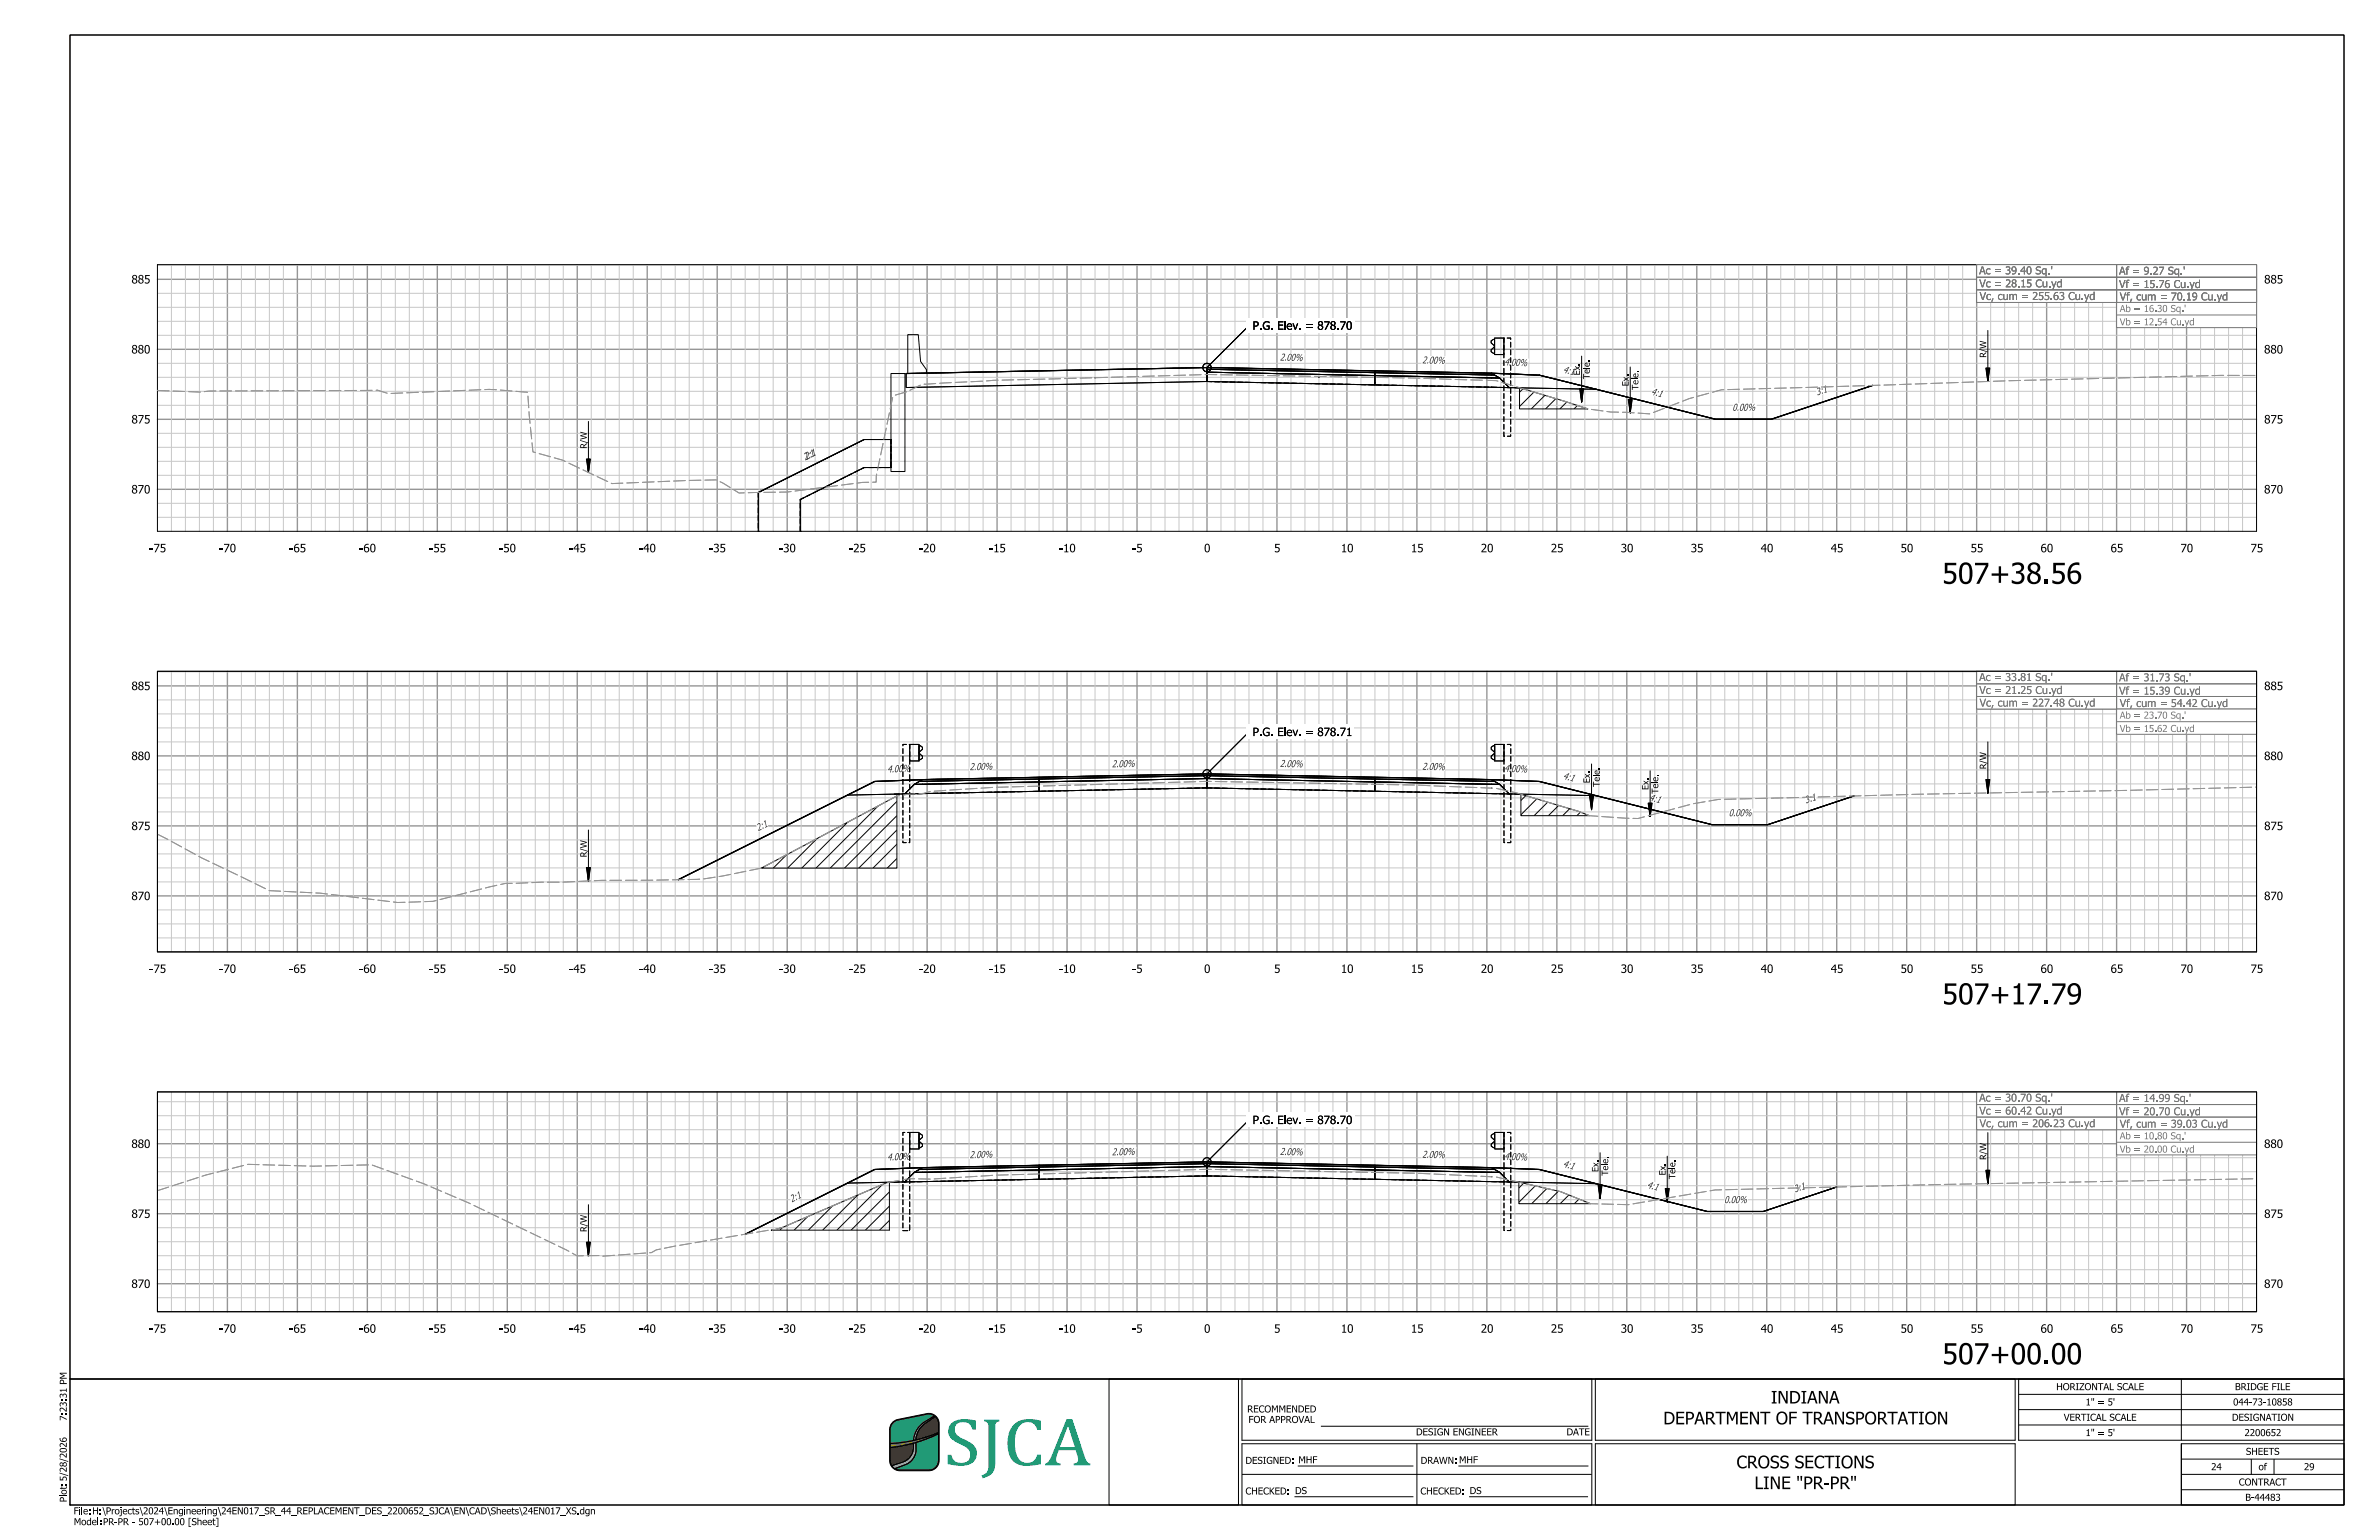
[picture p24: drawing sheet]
<svg xmlns="http://www.w3.org/2000/svg" width="864mm" height="559mm" viewBox="0 0 864 559" stroke-linecap="round" stroke-linejoin="round" font-family="sans-serif">
<defs><g id="words">
<text font-size="16.7" fill="#009695" x="342.6" y="531.7">SJCA</text>
<g font-size="7.6">
<text x="705" y="211.8">507+38.56</text>
<text x="705.1" y="364.5">507+17.79</text>
<text x="705" y="495">507+00.00</text>
</g>
<g font-size="4.6">
<text x="642.9" y="509.3">INDIANA</text>
<text x="603.8" y="516.8">DEPARTMENT OF TRANSPORTATION</text>
<text x="630.4" y="532.8">CROSS SECTIONS</text>
<text x="636.9" y="540.3">LINE &quot;PR-PR&quot;</text>
</g>
<g font-size="3">
<text x="47.7" y="102.9">885</text>
<text x="821.9" y="102.9">885</text>
<text x="454.7" y="119.6">P.G. Elev. = 878.70</text>
<text x="47.7" y="128.3">880</text>
<text x="821.9" y="128.3">880</text>
<text x="47.7" y="153.7">875</text>
<text x="821.9" y="153.7">875</text>
<text x="47.7" y="179.1">870</text>
<text x="821.9" y="179.1">870</text>
<text x="54.2" y="200.4">-75</text>
<text x="79.6" y="200.4">-70</text>
<text x="105" y="200.4">-65</text>
<text x="130.4" y="200.4">-60</text>
<text x="155.8" y="200.4">-55</text>
<text x="181.2" y="200.4">-50</text>
<text x="206.6" y="200.4">-45</text>
<text x="232" y="200.4">-40</text>
<text x="257.4" y="200.4">-35</text>
<text x="282.8" y="200.4">-30</text>
<text x="308.2" y="200.4">-25</text>
<text x="333.6" y="200.4">-20</text>
<text x="359" y="200.4">-15</text>
<text x="384.4" y="200.4">-10</text>
<text x="411" y="200.4">-5</text>
<text x="437.1" y="200.4">0</text>
<text x="462.5" y="200.4">5</text>
<text x="486.7" y="200.4">10</text>
<text x="512.2" y="200.4">15</text>
<text x="537.5" y="200.4">20</text>
<text x="563" y="200.4">25</text>
<text x="588.3" y="200.4">30</text>
<text x="613.8" y="200.4">35</text>
<text x="639.1" y="200.4">40</text>
<text x="664.6" y="200.4">45</text>
<text x="689.9" y="200.4">50</text>
<text x="715.4" y="200.4">55</text>
<text x="740.7" y="200.4">60</text>
<text x="766.2" y="200.4">65</text>
<text x="791.5" y="200.4">70</text>
<text x="817" y="200.4">75</text>
<text x="47.7" y="250.4">885</text>
<text x="821.9" y="250.4">885</text>
<text x="454.7" y="267.1">P.G. Elev. = 878.71</text>
<text x="47.7" y="275.8">880</text>
<text x="821.9" y="275.8">880</text>
<text x="47.7" y="301.2">875</text>
<text x="821.9" y="301.2">875</text>
<text x="47.7" y="326.6">870</text>
<text x="821.9" y="326.6">870</text>
<text x="54.2" y="353">-75</text>
<text x="79.6" y="353">-70</text>
<text x="105" y="353">-65</text>
<text x="130.4" y="353">-60</text>
<text x="155.8" y="353">-55</text>
<text x="181.2" y="353">-50</text>
<text x="206.6" y="353">-45</text>
<text x="232" y="353">-40</text>
<text x="257.4" y="353">-35</text>
<text x="282.8" y="353">-30</text>
<text x="308.2" y="353">-25</text>
<text x="333.6" y="353">-20</text>
<text x="359" y="353">-15</text>
<text x="384.4" y="353">-10</text>
<text x="411" y="353">-5</text>
<text x="437.1" y="353">0</text>
<text x="462.5" y="353">5</text>
<text x="486.7" y="353">10</text>
<text x="512.2" y="353">15</text>
<text x="537.5" y="353">20</text>
<text x="563" y="353">25</text>
<text x="588.3" y="353">30</text>
<text x="613.8" y="353">35</text>
<text x="639.1" y="353">40</text>
<text x="664.6" y="353">45</text>
<text x="689.9" y="353">50</text>
<text x="715.4" y="353">55</text>
<text x="740.7" y="353">60</text>
<text x="766.2" y="353">65</text>
<text x="791.5" y="353">70</text>
<text x="817" y="353">75</text>
<text x="454.7" y="407.9">P.G. Elev. = 878.70</text>
<text x="47.7" y="416.5">880</text>
<text x="821.9" y="416.5">880</text>
<text x="47.7" y="441.9">875</text>
<text x="821.9" y="441.9">875</text>
<text x="47.7" y="467.3">870</text>
<text x="821.9" y="467.3">870</text>
<text x="54.2" y="483.6">-75</text>
<text x="79.6" y="483.6">-70</text>
<text x="105" y="483.6">-65</text>
<text x="130.4" y="483.6">-60</text>
<text x="155.8" y="483.6">-55</text>
<text x="181.2" y="483.6">-50</text>
<text x="206.6" y="483.6">-45</text>
<text x="232" y="483.6">-40</text>
<text x="257.4" y="483.6">-35</text>
<text x="282.8" y="483.6">-30</text>
<text x="308.2" y="483.6">-25</text>
<text x="333.6" y="483.6">-20</text>
<text x="359" y="483.6">-15</text>
<text x="384.4" y="483.6">-10</text>
<text x="411" y="483.6">-5</text>
<text x="437.1" y="483.6">0</text>
<text x="462.5" y="483.6">5</text>
<text x="486.7" y="483.6">10</text>
<text x="512.2" y="483.6">15</text>
<text x="537.5" y="483.6">20</text>
<text x="563" y="483.6">25</text>
<text x="588.3" y="483.6">30</text>
<text x="613.8" y="483.6">35</text>
<text x="639.1" y="483.6">40</text>
<text x="664.6" y="483.6">45</text>
<text x="689.9" y="483.6">50</text>
<text x="715.4" y="483.6">55</text>
<text x="740.7" y="483.6">60</text>
<text x="766.2" y="483.6">65</text>
<text x="791.5" y="483.6">70</text>
<text x="817" y="483.6">75</text>
</g>
<g font-size="2.8" fill="#787878">
<text x="718.5" y="99.5">Ac =</text>
<text x="727.9" y="99.5">39.40 Sq.'</text>
<text x="769.2" y="99.7">Af =9.27 Sq.'</text>
<text x="718.5" y="104.3">Vc =</text>
<text x="727.9" y="104.3">28.15 Cu.yd</text>
<text x="769.2" y="104.5">Vf =15.76 Cu.yd</text>
<text x="718.6" y="108.8">Vc, cum =255.63 Cu.yd</text>
<text x="769.5" y="109">Vf, cum =70.19 Cu.yd</text>
<text x="718.5" y="247.1">Ac =</text>
<text x="718.5" y="251.8">Vc =</text>
<text x="727.9" y="247.1">33.81 Sq.'</text>
<text x="727.9" y="251.8">21.25 Cu.yd</text>
<text x="769.2" y="247.2">Af =31.73 Sq.'</text>
<text x="718.6" y="256.4">Vc, cum =227.48 Cu.yd</text>
<text x="769.2" y="252">Vf =15.39 Cu.yd</text>
<text x="769.5" y="256.5">Vf, cum =54.42 Cu.yd</text>
<text x="718.5" y="399.7">Ac =</text>
<text x="727.9" y="399.7">30.70 Sq.'</text>
<text x="769.2" y="399.8">Af =14.99 Sq.'</text>
<text x="718.5" y="404.4">Vc =</text>
<text x="727.9" y="404.4">60.42 Cu.yd</text>
<text x="769.2" y="404.7">Vf =20.70 Cu.yd</text>
<text x="718.6" y="409">Vc, cum =206.23 Cu.yd</text>
<text x="769.5" y="409.2">Vf, cum =39.03 Cu.yd</text>
</g>
<g font-size="2.6" fill="#323232">
<text x="464.6" y="130.8" transform="rotate(1 464.6 130.8)">2.00%</text>
<text x="516.3" y="131.9" transform="rotate(1 516.3 131.9)">2.00%</text>
<text x="546.1" y="132.6" transform="rotate(2 546.1 132.6)">4.00%</text>
<text x="567.2" y="135.2" transform="rotate(14 567.2 135.2)">4:1</text>
<text x="599.2" y="143.2" transform="rotate(14 599.2 143.2)">4:1</text>
<text x="659.6" y="143.5" transform="rotate(-18 659.6 143.5)">3:1</text>
<text x="292.2" y="167.2" transform="rotate(-27 292.2 167.2)">2:1</text>
<text x="322.2" y="280.3" transform="rotate(-2 322.2 280.3)">4.00%</text>
<text x="352" y="279.5" transform="rotate(-1 352 279.5)">2.00%</text>
<text x="403.6" y="278.5" transform="rotate(-1 403.6 278.5)">2.00%</text>
<text x="464.6" y="278.3" transform="rotate(1 464.6 278.3)">2.00%</text>
<text x="516.3" y="279.3" transform="rotate(1 516.3 279.3)">2.00%</text>
<text x="546.1" y="280" transform="rotate(2 546.1 280)">4.00%</text>
<text x="567.2" y="282.6" transform="rotate(14 567.2 282.6)">4:1</text>
<text x="598.5" y="290.5" transform="rotate(14 598.5 290.5)">4:1</text>
<text x="655.6" y="291.6" transform="rotate(-18 655.6 291.6)">3:1</text>
<text x="275.2" y="301.7" transform="rotate(-27 275.2 301.7)">2:1</text>
<text x="403.6" y="419.2" transform="rotate(-1 403.6 419.2)">2.00%</text>
<text x="464.6" y="419.1" transform="rotate(1 464.6 419.1)">2.00%</text>
<text x="322.2" y="421.1" transform="rotate(-2 322.2 421.1)">4.00%</text>
<text x="352" y="420.3" transform="rotate(-1 352 420.3)">2.00%</text>
<text x="516.3" y="420.1" transform="rotate(1 516.3 420.1)">2.00%</text>
<text x="546.1" y="420.8" transform="rotate(2 546.1 420.8)">4.00%</text>
<text x="567.2" y="423.4" transform="rotate(14 567.2 423.4)">4:1</text>
<text x="597.7" y="431" transform="rotate(14 597.7 431)">4:1</text>
<text x="287.4" y="436.4" transform="rotate(-27 287.4 436.4)">2:1</text>
<text x="651.6" y="432.7" transform="rotate(-18 651.6 432.7)">3:1</text>
</g>
<g font-size="2.5" fill="#787878">
<text x="769.5" y="113.2">Ab = 16.30 Sq.'</text>
<text x="769.5" y="118.1">Vb = 12.54 Cu.yd</text>
<text x="769.5" y="260.8">Ab = 23.70 Sq.'</text>
<text x="769.5" y="265.6">Vb = 15.62 Cu.yd</text>
<text x="769.5" y="413.4">Ab = 10.80 Sq.'</text>
<text x="769.5" y="418.2">Vb = 20.00 Cu.yd</text>
</g>
<g font-size="2.5" fill="#323232">
<text x="628.9" y="149.1">0.00%</text>
<text x="627.6" y="296.2">0.00%</text>
<text x="625.9" y="436.6">0.00%</text>
</g>
<g font-size="2.5">
<text x="746.4" y="504.4">HORIZONTAL SCALE</text>
<text x="757.1" y="510">1&quot; = 5'</text>
<text x="810.6" y="510">044-73-10858</text>
<text x="811.3" y="504.4">BRIDGE FILE</text>
<text x="24.2" y="515.6" transform="rotate(-90 24.2 515.6)">7:23:31 PM</text>
<text x="452.7" y="512.5">RECOMMENDED</text>
<text x="749.2" y="515.5">VERTICAL SCALE</text>
<text x="810.2" y="515.5">DESIGNATION</text>
<text x="453.2" y="516.3">FOR APPROVAL</text>
<text x="514" y="520.8">DESIGN ENGINEER</text>
<text x="568.7" y="520.8">DATE</text>
<text x="757.1" y="521.1">1&quot; = 5'</text>
<text x="814.8" y="521.1">2200652</text>
<text x="815.3" y="527.9">SHEETS</text>
<text x="452.1" y="531.2">DESIGNED:MHF</text>
<text x="515.7" y="531.2">DRAWN:MHF</text>
<text x="802.7" y="533.5">24</text>
<text x="819.9" y="533.5">of</text>
<text x="836.4" y="533.5">29</text>
<text x="812.7" y="539">CONTRACT</text>
<text x="24.2" y="545.1" transform="rotate(-90 24.2 545.1)">Plot:5/28/2026</text>
<text x="452.1" y="542.3">CHECKED: DS</text>
<text x="515.6" y="542.3">CHECKED: DS</text>
<text x="815" y="544.6">B-44483</text>
<text x="26.7" y="549.5">File:H:\Projects\2024\Engineering\24EN017_SR_44_REPLACEMENT_DES_2200652_SJCA\EN\CAD\Sheets\24EN017_XS.dgn</text>
<text x="26.8" y="553.4">Model:</text>
<text x="37.4" y="553.4">PR-PR - 507+00.00 [Sheet]</text>
</g>
<g font-size="2.4">
<text x="721" y="129.8" transform="rotate(-90 721 129.8)">R/W</text>
<text x="573.5" y="136.2" transform="rotate(-90 573.5 136.2)">Ex.</text>
<text x="577.1" y="137.5" transform="rotate(-90 577.1 137.5)">Tele.</text>
<text x="591.2" y="140.2" transform="rotate(-90 591.2 140.2)">Ex.</text>
<text x="594.7" y="141.5" transform="rotate(-90 594.7 141.5)">Tele.</text>
<text x="213" y="162.8" transform="rotate(-90 213 162.8)">R/W</text>
<text x="721" y="279.1" transform="rotate(-90 721 279.1)">R/W</text>
<text x="577.2" y="284.2" transform="rotate(-90 577.2 284.2)">Ex.</text>
<text x="580.7" y="285.5" transform="rotate(-90 580.7 285.5)">Tele.</text>
<text x="598.4" y="286.7" transform="rotate(-90 598.4 286.7)">Ex.</text>
<text x="602" y="288" transform="rotate(-90 602 288)">Tele.</text>
<text x="213" y="311.1" transform="rotate(-90 213 311.1)">R/W</text>
<text x="580.3" y="425.3" transform="rotate(-90 580.3 425.3)">Ex.</text>
<text x="721" y="420.9" transform="rotate(-90 721 420.9)">R/W</text>
<text x="583.8" y="426.6" transform="rotate(-90 583.8 426.6)">Tele.</text>
<text x="604.6" y="426.5" transform="rotate(-90 604.6 426.5)">Ex.</text>
<text x="608.2" y="427.8" transform="rotate(-90 608.2 427.8)">Tele.</text>
<text x="213" y="447" transform="rotate(-90 213 447)">R/W</text>
</g>
</g></defs>
<g fill="none" stroke="#969696" stroke-width=".51">
<path d="M82.5 396.2v79.8M107.9 396.2v79.8M133.3 396.2v79.8M158.7 396.2v79.8M184.1 396.2v79.8M209.5 396.2v79.8M234.9 396.2v79.8M260.3 396.2v79.8M285.8 396.2v79.8M311.1 396.2v79.8M336.5 396.2v79.8M361.9 396.2v79.8"/>
<path d="M387.3 396.2v79.8M412.7 396.2v79.8M438.1 396.2v79.8M463.5 396.2v79.8M488.9 396.2v79.8M514.3 396.2v79.8M539.8 396.2v79.8M565.1 396.2v79.8M590.5 396.2v79.8M615.9 396.2v79.8M641.3 396.2v79.8M666.7 396.2v79.8"/>
<path d="M692.1 396.2v79.8M717.5 396.2v79.8M742.9 396.2v79.8M768.3 396.2v79.8M793.7 396.2v79.8M57.1 415h762M57.1 440.4h762M57.1 465.8h762"/>
</g>
<g fill="none" stroke="#c8c8c8" stroke-width=".36">
<path d="M57.1 399.8h762M62.2 396.2v79.8M67.3 396.2v79.8M72.4 396.2v79.8M77.5 396.2v79.8M87.6 396.2v79.8M92.7 396.2v79.8M97.8 396.2v79.8M102.9 396.2v79.8M113 396.2v79.8M118.1 396.2v79.8M123.2 396.2v79.8"/>
<path d="M128.3 396.2v79.8M138.4 396.2v79.8M143.5 396.2v79.8M148.6 396.2v79.8M153.7 396.2v79.8M163.8 396.2v79.8M168.9 396.2v79.8M174 396.2v79.8M179.1 396.2v79.8M189.2 396.2v79.8M194.3 396.2v79.8M199.4 396.2v79.8"/>
<path d="M204.5 396.2v79.8M214.6 396.2v79.8M219.7 396.2v79.8M224.8 396.2v79.8M229.9 396.2v79.8M240 396.2v79.8M245.1 396.2v79.8M250.2 396.2v79.8M255.3 396.2v79.8M265.4 396.2v79.8M270.5 396.2v79.8M275.6 396.2v79.8"/>
<path d="M280.7 396.2v79.8M290.8 396.2v79.8M295.9 396.2v79.8M301 396.2v79.8M306.1 396.2v79.8M316.2 396.2v79.8M321.3 396.2v79.8M326.4 396.2v79.8M331.5 396.2v79.8M341.6 396.2v79.8M346.7 396.2v79.8M351.8 396.2v79.8"/>
<path d="M356.9 396.2v79.8M367 396.2v79.8M372.1 396.2v79.8M377.2 396.2v79.8M382.3 396.2v79.8M392.4 396.2v79.8M397.5 396.2v79.8M402.6 396.2v79.8M407.7 396.2v79.8M417.8 396.2v79.8M422.9 396.2v79.8M428 396.2v79.8"/>
<path d="M433.1 396.2v79.8M443.2 396.2v79.8M448.3 396.2v79.8M453.4 396.2v79.8M458.5 396.2v79.8M468.6 396.2v79.8M473.7 396.2v79.8M478.8 396.2v79.8M483.9 396.2v79.8M494 396.2v79.8M499.1 396.2v79.8M504.2 396.2v79.8"/>
<path d="M509.3 396.2v79.8M519.4 396.2v79.8M524.5 396.2v79.8M529.6 396.2v79.8M534.7 396.2v79.8M544.8 396.2v79.8M549.9 396.2v79.8M555 396.2v79.8M560.1 396.2v79.8M570.2 396.2v79.8M575.3 396.2v79.8M580.4 396.2v79.8"/>
<path d="M585.5 396.2v79.8M595.6 396.2v79.8M600.7 396.2v79.8M605.8 396.2v79.8M610.9 396.2v79.8M621 396.2v79.8M626.1 396.2v79.8M631.2 396.2v79.8M636.3 396.2v79.8M646.4 396.2v79.8M651.5 396.2v79.8M656.6 396.2v79.8"/>
<path d="M661.7 396.2v79.8M671.8 396.2v79.8M676.9 396.2v79.8M682 396.2v79.8M687.1 396.2v79.8M697.2 396.2v79.8M702.3 396.2v79.8M707.4 396.2v79.8M712.5 396.2v79.8M722.6 396.2v79.8M727.7 396.2v79.8M732.8 396.2v79.8"/>
<path d="M737.9 396.2v79.8M748 396.2v79.8M753.1 396.2v79.8M758.2 396.2v79.8M763.3 396.2v79.8M773.4 396.2v79.8M778.5 396.2v79.8M783.6 396.2v79.8M788.7 396.2v79.8M798.8 396.2v79.8M803.9 396.2v79.8M809 396.2v79.8"/>
<path d="M814.1 396.2v79.8M57.1 409.9h762M57.1 404.8h762M57.1 435.3h762M57.1 430.2h762M57.1 425.2h762M57.1 420.1h762M57.1 455.6h762M57.1 450.6h762M57.1 445.5h762M57.1 470.9h762M57.1 460.7h762"/>
</g>
<g fill="none" stroke="#000" stroke-width=".36">
<path d="M285 429l-5 5M290.1 429l-10.1 10.1M295.3 429l-15.3 15.3M300.5 429l-17.4 17.4M305.6 429l-17.3 17.4M310.8 429l-17.4 17.4M316 429l-17.4 17.4M321.2 429l-17.4 17.4M322.9 432.5l-13.9 13.9M322.9 437.7l-8.8 8.7M551.4 428.9l15.1 3.5 10.9 4.4h-26zM553.5 428.9l-2.1 2.2"/>
<path d="M558.7 428.9l-7.3 7.4M563.8 428.9l-7.8 7.9M569 428.9l-7.8 7.9M574.2 428.9l-7.9 7.9M577.4 436.1l-.7 .7M577.4 430.9l-5.9 5.9M280 446.4l4.2-1.1 37.5-16.1 1.2-.2v17.4zM322.9 442.8l-3.6 3.6"/>
</g>
<g fill="#fff">
<path d="M286.6 433.6l3.9-1.9 .6 3.1-3.9 1.9z"/>
<path d="M322.5 418.3l8.6-.3-.7 3-8.6 .4z"/>
<path d="M352.4 417.5l8.6-.2-.8 3.1-8.5 .1z"/>
<path d="M404.1 416.5l8.5-.2-.7 3-8.6 .2z"/>
<path d="M465.1 416.3l8.6 .2-.9 3-8.5-.2z"/>
<path d="M516.8 417.3l8.6 .2-.9 3-8.6-.1z"/>
<path d="M546.7 418l8.5 .4-.9 3-8.5-.4z"/>
<path d="M568.4 420.8l4.2 1.1-1.5 2.7-4.2-1z"/>
<path d="M598.9 428.4l4.2 1.1-1.5 2.8-4.3-1.1z"/>
<path d="M626.4 433.8h8.5l-.8 3h-8.5z"/>
<path d="M651.2 429.9l4.1-1.3 .2 3.1-4.1 1.4z"/>
</g>
<g fill="none" stroke="#000" stroke-width=".36">
<path d="M453.3 406.4l-15.2 15.2"/>
<circle cx="438.1" cy="421.6" r="1.52"/>
</g>
<g fill="#fff">
<path d="M453.6 403.8h38.2v5.1h-38.2z"/>
<path d="M452.3 403.8h3.5v5.1h-3.5z"/>
</g>
<g fill="none" stroke="#000" stroke-width=".36">
<path d="M453.3 406.4l-15.2 15.2"/>
<circle cx="438.1" cy="421.6" r="1.52"/>
</g>
<g fill="#fff">
<path d="M453.6 403.8h38.2v5.1h-38.2z"/>
<path d="M452.3 403.8h3.5v5.1h-3.5z"/>
</g>
<g fill="none" stroke="#000" stroke-width=".36">
<path d="M57.1 396.2h762v79.8h-762zM580.8 418.3v16.6M605.2 419.5v16.6M721.6 411v18.5M213.6 437.1v18.5M580.1 430h1.5l-.8 4.9zM580.2 430l.6 4.9M580.4 430l.4 4.9M580.6 430l.2 4.9M580.7 430l.1 4.9M581 430l-.2 4.9M581.1 430l-.3 4.9"/>
<path d="M581.3 430l-.5 4.9M581.4 430l-.6 4.9M604.5 431.3h1.5l-.8 4.8zM604.6 431.3l.6 4.8M604.8 431.3l.4 4.8M604.9 431.3l.3 4.8M605.1 431.3l.1 4.8M605.4 431.3l-.2 4.8M605.5 431.3l-.3 4.8M605.6 431.3l-.4 4.8M605.8 431.3l-.6 4.8M720.9 424.6h1.4l-.7 4.9z"/>
<path d="M721 424.6l.6 4.9M721.2 424.6l.4 4.9M721.3 424.6l.3 4.9M721.5 424.6l.1 4.9M721.7 424.6l-.1 4.9M721.9 424.6l-.3 4.9M722.1 424.6l-.5 4.9M722.2 424.6l-.6 4.9M212.9 450.7h1.4l-.7 4.9zM213 450.7l.6 4.9M213.2 450.7l.4 4.9M213.3 450.7l.3 4.9"/>
<path d="M213.5 450.7l.1 4.9M213.7 450.7l-.1 4.9M213.9 450.7l-.3 4.9M214.1 450.7l-.5 4.9M214.2 450.7l-.6 4.9"/>
</g>
<g fill="#323232">
<path d="M633.8 434h.2l-1.9 2.6z" fill-rule="evenodd"/>
<path d="M633.4 435.3a.63 .63 0 0 0-.4 .7 .63 .63 0 0 0 .7 .5l.2-.1a.72 .72 0 0 0 .3-.7 .72 .72 0 0 0-.5-.6zM633.6 435.5l.1-.1a.49 .49 0 0 1 .2 .5 .49 .49 0 0 1-.6 .3z" fill-rule="evenodd"/>
</g>
<path d="M466.5 404.7v3.2" fill="none" stroke="#000" stroke-width=".39"/>
<path d="M581.3 422.6h2.5M605.7 423.9h2.5" fill="none" stroke="#000" stroke-width=".36"/>
<g fill="#000">
<path d="M718.5 417.7l3 .9v.3l-3-.9z" fill-rule="evenodd"/>
<path d="M210.5 443.8l3 1v.2l-3-.9z" fill-rule="evenodd"/>
</g>
<path d="M717.5 396.2h101.6v13.7h-101.6z" fill="#fff"/>
<path d="M717.5 396.2h101.6v13.7h-101.6z" fill="none" stroke="#787878" stroke-width=".36"/>
<path d="M717.5 396.2h101.6v13.7h-101.6z" fill="#fff"/>
<path d="M717.5 396.2h101.6v13.7h-101.6z" fill="none" stroke="#787878" stroke-width=".36"/>
<path d="M768.4 409.9h50.7v9.2h-50.7z" fill="#fff"/>
<path d="M768.3 396.2v13.7M717.5 400.8h101.6M717.5 405.3h101.6M768.3 414.5h50.8M768.4 409.9h50.7v9.2h-50.7z" fill="none" stroke="#787878" stroke-width=".36"/>
<g fill="#787878">
<path d="M728.2 397a.83 .83 0 0 1 1.2-.1 .83 .83 0 0 1 0 1.2h-.2a.87 .87 0 0 1 .3 1.5 .87 .87 0 0 1-1.4-.4 .67 .67 0 0 0 1.1 .2 .67 .67 0 0 0-.1-1l-.4-.1v-.3a.52 .52 0 0 0 .5-.4 .52 .52 0 0 0-.3-.6 .52 .52 0 0 0-.7 .4z" fill-rule="evenodd"/>
<path d="M730.6 397a1.78 1.78 0 0 0 .5 2.8 1.66 1.66 0 0 0 .9-1.5 1.66 1.66 0 0 0-.9-1.5zM730.7 397.3a.67 .67 0 0 1 .9 .1 .67 .67 0 0 1 0 .9v.2a.62 .62 0 0 1-.5 1 .62 .62 0 0 1-.5-1z" fill-rule="evenodd"/>
<path d="M736 397l-.3 .6a1.35 1.35 0 0 0 1.1 2.1 1.82 1.82 0 0 0-.2-2.9zM736.2 397.3a.67 .67 0 0 1 .9 .1 .67 .67 0 0 1 0 .9v.2a.62 .62 0 0 1-.5 1 .62 .62 0 0 1-.6-1z" fill-rule="evenodd"/>
<path d="M744.6 396.8h.4l-.1 1.1h-.3z" fill-rule="evenodd"/>
<path d="M794.8 396.9h.4l-.1 1.1h-.2z" fill-rule="evenodd"/>
<path d="M772.1 397.1l.9-.2v.3l-.7 .2-.1 .3h.6v.3h-.5v1.8h-.4v-1.8h-.3v-.3h.3z" fill-rule="evenodd"/>
<path d="M797.1 402.8a1.06 1.06 0 0 0-.3 1.3 1.06 1.06 0 0 0 1.3 .5l.5 .1v-3h-.3v.9l-.6-.1zM797.5 402.9h.8v1.2a.69 .69 0 0 1-1 .1 .69 .69 0 0 1 0-1z" fill-rule="evenodd"/>
<path d="M772.1 401.9a.49 .49 0 0 1 .5-.3 .49 .49 0 0 1 .4 .5l-.1-.1a.45 .45 0 0 0-.5 .1 .45 .45 0 0 0-.2 .5h.6v.2h-.6v1.9h-.3v-1.9h-.3v-.2h.3z" fill-rule="evenodd"/>
<path d="M747.1 402.4a1.07 1.07 0 0 0-.5 1.4 1.07 1.07 0 0 0 1.4 .6h.5v-2.9h-.4v.9zM747.2 402.8l.9-.1v1.2a.71 .71 0 0 1-1 .1 .71 .71 0 0 1 0-1.1z" fill-rule="evenodd"/>
<path d="M758.9 407.1a1.04 1.04 0 0 0-.3 1.3 1.04 1.04 0 0 0 1.2 .5l.6 .1v-3h-.4v1l-.5-.2zM759.2 407.2l.8 .1v1.2a.76 .76 0 0 1-1.1-.2 .76 .76 0 0 1 .3-1.1z" fill-rule="evenodd"/>
<path d="M807 407.3a1.06 1.06 0 0 0-.2 1.3 1.06 1.06 0 0 0 1.2 .5l.2-.2v.3h.3v-3h-.3v.9l-.6-.1zM807.4 407.4h.8v1.3a.7 .7 0 0 1-1 0 .7 .7 0 0 1 0-1z" fill-rule="evenodd"/>
<path d="M772.3 406.4a.51 .51 0 0 1 .5-.2 .51 .51 0 0 1 .4 .3l-.7 .1v.4h.6v.3h-.6v1.9h-.4v-1.9h-.2v-.3h.2z" fill-rule="evenodd"/>
<path d="M728.2 397a.83 .83 0 0 1 1.2-.1 .83 .83 0 0 1 0 1.2h-.2a.87 .87 0 0 1 .3 1.5 .87 .87 0 0 1-1.4-.4 .67 .67 0 0 0 1.1 .2 .67 .67 0 0 0-.1-1l-.4-.1v-.3a.52 .52 0 0 0 .5-.4 .52 .52 0 0 0-.3-.6 .52 .52 0 0 0-.7 .4z" fill-rule="evenodd"/>
<path d="M730.6 397a1.78 1.78 0 0 0 .5 2.8 1.66 1.66 0 0 0 .9-1.5 1.66 1.66 0 0 0-.9-1.5zM730.7 397.3a.67 .67 0 0 1 .9 .1 .67 .67 0 0 1 0 .9v.2a.62 .62 0 0 1-.5 1 .62 .62 0 0 1-.5-1z" fill-rule="evenodd"/>
<path d="M736 397l-.3 .6a1.35 1.35 0 0 0 1.1 2.1 1.82 1.82 0 0 0-.2-2.9zM736.2 397.3a.67 .67 0 0 1 .9 .1 .67 .67 0 0 1 0 .9v.2a.62 .62 0 0 1-.5 1 .62 .62 0 0 1-.6-1z" fill-rule="evenodd"/>
<path d="M744.6 396.8h.4l-.1 1.1h-.3z" fill-rule="evenodd"/>
<path d="M794.8 396.9h.4l-.1 1.1h-.2z" fill-rule="evenodd"/>
<path d="M772.1 397.1l.9-.2v.3l-.7 .2-.1 .3h.6v.3h-.5v1.8h-.4v-1.8h-.3v-.3h.3z" fill-rule="evenodd"/>
<path d="M797.1 402.8a1.06 1.06 0 0 0-.3 1.3 1.06 1.06 0 0 0 1.3 .5l.5 .1v-3h-.3v.9l-.6-.1zM797.5 402.9h.8v1.2a.69 .69 0 0 1-1 .1 .69 .69 0 0 1 0-1z" fill-rule="evenodd"/>
<path d="M772.1 401.9a.49 .49 0 0 1 .5-.3 .49 .49 0 0 1 .4 .5l-.1-.1a.45 .45 0 0 0-.5 .1 .45 .45 0 0 0-.2 .5h.6v.2h-.6v1.9h-.3v-1.9h-.3v-.2h.3z" fill-rule="evenodd"/>
<path d="M747.1 402.4a1.07 1.07 0 0 0-.5 1.4 1.07 1.07 0 0 0 1.4 .6h.5v-2.9h-.4v.9zM747.2 402.8l.9-.1v1.2a.71 .71 0 0 1-1 .1 .71 .71 0 0 1 0-1.1z" fill-rule="evenodd"/>
<path d="M758.9 407.1a1.04 1.04 0 0 0-.3 1.3 1.04 1.04 0 0 0 1.2 .5l.6 .1v-3h-.4v1l-.5-.2zM759.2 407.2l.8 .1v1.2a.76 .76 0 0 1-1.1-.2 .76 .76 0 0 1 .3-1.1z" fill-rule="evenodd"/>
<path d="M807 407.3a1.06 1.06 0 0 0-.2 1.3 1.06 1.06 0 0 0 1.2 .5l.2-.2v.3h.3v-3h-.3v.9l-.6-.1zM807.4 407.4h.8v1.3a.7 .7 0 0 1-1 0 .7 .7 0 0 1 0-1z" fill-rule="evenodd"/>
<path d="M772.3 406.4a.51 .51 0 0 1 .5-.2 .51 .51 0 0 1 .4 .3l-.7 .1v.4h.6v.3h-.6v1.9h-.4v-1.9h-.2v-.3h.2z" fill-rule="evenodd"/>
<path d="M771.8 410.7v2.7h.3a.97 .97 0 0 0 1.3-.8 .97 .97 0 0 0-1-1.1l-.3 .2v-1zM772.1 412a.64 .64 0 0 1 1 .5 .64 .64 0 0 1-.9 .6z" fill-rule="evenodd"/>
<path d="M793 410.7h.4l-.1 1h-.2z" fill-rule="evenodd"/>
<path d="M771.8 415.6v2.6l.3-.1a.92 .92 0 0 0 1.3-.7 .92 .92 0 0 0-1.2-1l-.1-.8zM772.1 416.8a.64 .64 0 0 1 1 .4 .64 .64 0 0 1-.8 .8l-.2-.1z" fill-rule="evenodd"/>
<path d="M795.2 416.4a.97 .97 0 0 0-.4 1.2 .97 .97 0 0 0 1 .6h.6v-2.6h-.3v.8zM795.4 416.7h.7l-.1 1.2a.67 .67 0 0 1-.9-.3 .67 .67 0 0 1 .3-.9z" fill-rule="evenodd"/>
</g>
<g fill="#000">
<path d="M307.5 429.2l.3 .2z" fill-rule="evenodd"/>
<path d="M307.5 429.2l.3 .2z" fill-rule="evenodd"/>
<path d="M307.5 429.2l.3 .2z" fill-rule="evenodd"/>
<path d="M307.5 429.2l.3 .2z" fill-rule="evenodd"/>
<path d="M307.5 429.2l.3 .2z" fill-rule="evenodd"/>
<path d="M307.5 429.2l.3 .2z" fill-rule="evenodd"/>
<path d="M307.5 429.2l.3 .2z" fill-rule="evenodd"/>
<path d="M307.5 429.2l.3 .2z" fill-rule="evenodd"/>
<path d="M333.6 424.2l.3 .2z" fill-rule="evenodd"/>
<path d="M333.6 424.2l.3 .2z" fill-rule="evenodd"/>
<path d="M333.6 424.2l.3 .2z" fill-rule="evenodd"/>
<path d="M333.6 424.2l.3 .2z" fill-rule="evenodd"/>
<path d="M333.6 424.2l.3 .2z" fill-rule="evenodd"/>
<path d="M333.6 424.2l.3 .2z" fill-rule="evenodd"/>
<path d="M333.6 424.2l.3 .2z" fill-rule="evenodd"/>
<path d="M333.6 424.2l.3 .2z" fill-rule="evenodd"/>
<path d="M334.7 425.3l.3 .2z" fill-rule="evenodd"/>
<path d="M334.7 425.3l.3 .2z" fill-rule="evenodd"/>
<path d="M334.7 423.6l.3 .2z" fill-rule="evenodd"/>
<path d="M334.7 423.6l.3 .2z" fill-rule="evenodd"/>
<path d="M334.7 424.2l.3 .2z" fill-rule="evenodd"/>
<path d="M334.7 424.2l.3 .2z" fill-rule="evenodd"/>
<path d="M334.7 428.6l.3 .3z" fill-rule="evenodd"/>
<path d="M334.7 428.6l.3 .3z" fill-rule="evenodd"/>
<path d="M334.7 425.3l.3 .2z" fill-rule="evenodd"/>
<path d="M334.7 425.3l.3 .2z" fill-rule="evenodd"/>
<path d="M334.7 423.6l.3 .2z" fill-rule="evenodd"/>
<path d="M334.7 423.6l.3 .2z" fill-rule="evenodd"/>
<path d="M334.7 424.2l.3 .2z" fill-rule="evenodd"/>
<path d="M334.7 424.2l.3 .2z" fill-rule="evenodd"/>
<path d="M334.7 428.6l.3 .3z" fill-rule="evenodd"/>
<path d="M334.7 428.6l.3 .3z" fill-rule="evenodd"/>
<path d="M377.1 424.4l.2 .2z" fill-rule="evenodd"/>
<path d="M377.1 424.4l.2 .2z" fill-rule="evenodd"/>
<path d="M377.1 424.4l.2 .2z" fill-rule="evenodd"/>
<path d="M377.1 424.4l.2 .2z" fill-rule="evenodd"/>
<path d="M377.1 422.7l.2 .2z" fill-rule="evenodd"/>
<path d="M377.1 422.7l.2 .2z" fill-rule="evenodd"/>
<path d="M377.1 422.7l.2 .2z" fill-rule="evenodd"/>
<path d="M377.1 422.7l.2 .2z" fill-rule="evenodd"/>
<path d="M377.1 427.8l.2 .2z" fill-rule="evenodd"/>
<path d="M377.1 427.8l.2 .2z" fill-rule="evenodd"/>
<path d="M377.1 427.8l.2 .2z" fill-rule="evenodd"/>
<path d="M377.1 427.8l.2 .2z" fill-rule="evenodd"/>
<path d="M377.1 423.3l.2 .3z" fill-rule="evenodd"/>
<path d="M377.1 423.3l.2 .3z" fill-rule="evenodd"/>
<path d="M377.1 423.3l.2 .3z" fill-rule="evenodd"/>
<path d="M377.1 423.3l.2 .3z" fill-rule="evenodd"/>
<path d="M377.1 424.4l.2 .2z" fill-rule="evenodd"/>
<path d="M377.1 424.4l.2 .2z" fill-rule="evenodd"/>
<path d="M377.1 424.4l.2 .2z" fill-rule="evenodd"/>
<path d="M377.1 424.4l.2 .2z" fill-rule="evenodd"/>
<path d="M377.1 422.7l.2 .2z" fill-rule="evenodd"/>
<path d="M377.1 422.7l.2 .2z" fill-rule="evenodd"/>
<path d="M377.1 422.7l.2 .2z" fill-rule="evenodd"/>
<path d="M377.1 422.7l.2 .2z" fill-rule="evenodd"/>
<path d="M377.1 427.8l.2 .2z" fill-rule="evenodd"/>
<path d="M377.1 427.8l.2 .2z" fill-rule="evenodd"/>
<path d="M377.1 427.8l.2 .2z" fill-rule="evenodd"/>
<path d="M377.1 427.8l.2 .2z" fill-rule="evenodd"/>
<path d="M377.1 423.3l.2 .3z" fill-rule="evenodd"/>
<path d="M377.1 423.3l.2 .3z" fill-rule="evenodd"/>
<path d="M377.1 423.3l.2 .3z" fill-rule="evenodd"/>
<path d="M377.1 423.3l.2 .3z" fill-rule="evenodd"/>
<path d="M478.7 424.9l.2 .2z" fill-rule="evenodd"/>
<path d="M478.7 424.9l.2 .2z" fill-rule="evenodd"/>
<path d="M478.7 424.9l.2 .2z" fill-rule="evenodd"/>
<path d="M478.7 424.9l.2 .2z" fill-rule="evenodd"/>
<path d="M478.7 424.9l.2 .2z" fill-rule="evenodd"/>
<path d="M478.7 424.9l.2 .2z" fill-rule="evenodd"/>
<path d="M478.7 424.9l.2 .2z" fill-rule="evenodd"/>
<path d="M478.7 424.9l.2 .2z" fill-rule="evenodd"/>
<path d="M499 423.3l.2 .3z" fill-rule="evenodd"/>
<path d="M499 423.3l.2 .3z" fill-rule="evenodd"/>
<path d="M499 424.4l.2 .2z" fill-rule="evenodd"/>
<path d="M499 424.4l.2 .2z" fill-rule="evenodd"/>
<path d="M499 422.7l.2 .2z" fill-rule="evenodd"/>
<path d="M499 422.7l.2 .2z" fill-rule="evenodd"/>
<path d="M499 427.8l.2 .2z" fill-rule="evenodd"/>
<path d="M499 427.8l.2 .2z" fill-rule="evenodd"/>
<path d="M499 423.3l.2 .3z" fill-rule="evenodd"/>
<path d="M499 423.3l.2 .3z" fill-rule="evenodd"/>
<path d="M499 424.4l.2 .2z" fill-rule="evenodd"/>
<path d="M499 424.4l.2 .2z" fill-rule="evenodd"/>
<path d="M499 422.7l.2 .2z" fill-rule="evenodd"/>
<path d="M499 422.7l.2 .2z" fill-rule="evenodd"/>
<path d="M499 427.8l.2 .2z" fill-rule="evenodd"/>
<path d="M499 427.8l.2 .2z" fill-rule="evenodd"/>
<path d="M541.3 424.2l.3 .2z" fill-rule="evenodd"/>
<path d="M541.3 424.2l.3 .2z" fill-rule="evenodd"/>
<path d="M541.3 423.6l.3 .2z" fill-rule="evenodd"/>
<path d="M541.3 423.6l.3 .2z" fill-rule="evenodd"/>
<path d="M541.3 428.6l.3 .3z" fill-rule="evenodd"/>
<path d="M541.3 428.6l.3 .3z" fill-rule="evenodd"/>
<path d="M541.3 425.3l.3 .2z" fill-rule="evenodd"/>
<path d="M541.3 425.3l.3 .2z" fill-rule="evenodd"/>
<path d="M541.3 426.9l.3 .2z" fill-rule="evenodd"/>
<path d="M541.3 424.2l.3 .2z" fill-rule="evenodd"/>
<path d="M541.3 424.2l.3 .2z" fill-rule="evenodd"/>
<path d="M541.3 423.6l.3 .2z" fill-rule="evenodd"/>
<path d="M541.3 423.6l.3 .2z" fill-rule="evenodd"/>
<path d="M541.3 428.6l.3 .3z" fill-rule="evenodd"/>
<path d="M541.3 428.6l.3 .3z" fill-rule="evenodd"/>
<path d="M541.3 425.3l.3 .2z" fill-rule="evenodd"/>
<path d="M541.3 425.3l.3 .2z" fill-rule="evenodd"/>
<path d="M541.3 426.9l.3 .2z" fill-rule="evenodd"/>
<path d="M542.4 424.2l.3 .2z" fill-rule="evenodd"/>
<path d="M542.4 424.2l.3 .2z" fill-rule="evenodd"/>
<path d="M542.4 424.2l.3 .2z" fill-rule="evenodd"/>
<path d="M542.4 424.2l.3 .2z" fill-rule="evenodd"/>
<path d="M579.3 429.4l.2 .2z" fill-rule="evenodd"/>
<path d="M579.3 429.4l.2 .2z" fill-rule="evenodd"/>
<path d="M579.3 429.4l.2 .2z" fill-rule="evenodd"/>
<path d="M579.3 429.4l.2 .2z" fill-rule="evenodd"/>
<path d="M721.5 429.3h.3v.4h-.3z" fill-rule="evenodd"/>
<path d="M721.5 429.3h.3v.4h-.3z" fill-rule="evenodd"/>
<path d="M213.5 455.5h.3v.3h-.3z" fill-rule="evenodd"/>
<path d="M213.5 455.5h.3v.3h-.3z" fill-rule="evenodd"/>
<path d="M270.5 447.7l.2 .2z" fill-rule="evenodd"/>
<path d="M270.5 447.7l.2 .2z" fill-rule="evenodd"/>
<path d="M270.5 447.7l.2 .2z" fill-rule="evenodd"/>
<path d="M270.5 447.7l.2 .2z" fill-rule="evenodd"/>
<circle cx="334.9" cy="411.9" r=".07"/>
<circle cx="542.6" cy="410.9" r=".07"/>
<circle cx="542.6" cy="416.9" r=".07"/>
<circle cx="546" cy="416.9" r=".07"/>
<circle cx="546" cy="410.9" r=".07"/>
<circle cx="548.4" cy="410.9" r=".07"/>
<circle cx="317.5" cy="424.4" r=".18"/>
<circle cx="328.4" cy="428.9" r=".18"/>
<circle cx="331.9" cy="425.4" r=".18"/>
<circle cx="397.5" cy="425.4" r=".18"/>
<circle cx="438.1" cy="421.6" r=".18"/>
<circle cx="438.1" cy="422.2" r=".18"/>
<circle cx="438.1" cy="423.3" r=".18"/>
<circle cx="438.1" cy="426.7" r=".18"/>
<circle cx="438.2" cy="421.6" r=".21"/>
<circle cx="544.4" cy="425.4" r=".18"/>
<circle cx="546.5" cy="427.9" r=".18"/>
<circle cx="547.9" cy="428.9" r=".18"/>
<circle cx="548.4" cy="423.6" r=".07"/>
<circle cx="558.8" cy="424.4" r=".18"/>
<circle cx="619.8" cy="439.6" r=".18"/>
<circle cx="640.1" cy="439.6" r=".18"/>
<circle cx="666.7" cy="430.7" r=".18"/>
</g>
<g fill="none" stroke="#000" stroke-width=".36">
<path d="M281 288.8l-4.6 4.6M286.2 288.8l-9.8 9.8M291.4 288.8l-15 14.9M296.5 288.8l-20.1 20.1M301.7 288.8l-25.3 25.3M306.9 288.8l-26.2 26.2M312.1 288.8l-26.2 26.2M317.2 288.8l-26.2 26.2M322.4 288.8l-26.2 26.2M325.6 290.8l-24.2 24.2M325.6 296l-19 19M552.1 288.2l20.9 6.2 4 1.6h-24.9z"/>
<path d="M554.4 288.2l-2.3 2.3M559.5 288.2l-7.4 7.5M564.7 288.2l-7.8 7.8M569.9 288.2l-7.8 7.8M575.1 288.2l-7.8 7.8M577 291.5l-4.6 4.5M276.4 315l49.2-26.2v26.2zM325.6 306.3l-8.7 8.7M325.6 311.5l-3.5 3.5M325.6 301.2l-13.9 13.8M57.1 396.2h762v79.8h-762zM330.2 410.9h3.4v6h-3.4z"/>
<path d="M333.6 411.3l1.3 .6v.8l-1.2 1v.5l1.2 1v.7l-1.3 .6zM541.3 411.9l1.3-.6v5.2l-1.3-.6v-.8l1.2-.9v-.5l-1.2-1.1zM542.6 410.9h3.4v6h-3.4zM307.7 429.3l-37.1 18.5M307.7 429.3l9.8-4.9 17.4-.7-3 1.7-3.5 3.5zM328.4 428.9l3.5-3.5 45.3-.9v3.4zM331.9 425.4l1.9-1.1 43.4-.8v1zM333.8 424.3l1.1-.6 42.3-.9v.7zM377.2 424.5l60.9-1.2v3.4l-60.9 1.2zM377.2 423.5l60.9-1.3v1.1l-60.9 1.2zM377.2 422.8l60.9-1.2v.6l-60.9 1.3zM438.1 422.2l61 1.3v1l-61-1.2z"/>
<path d="M438.1 421.6l61 1.2v.7l-61-1.3zM438.1 423.3l61 1.2v3.4l-61-1.2zM499.1 422.8l42.3 .9 1.2 .6-43.5-.8zM499.1 423.5l43.5 .8 1.8 1.1-45.3-.9zM499.1 424.5l45.3 .9 3.5 3.5-48.8-1zM541.4 423.7l17.4 .7 20.6 5.1-31.5-.6-3.5-3.5zM579.4 429.5l40.4 10.1h20.3l26.6-8.9"/>
</g>
<path d="M330.2 410.9v35.6h-2.4v-35.6h2.4M438.1 426.7l-113.4 2.2M546 423.7v-12.8h2.4v35.6h-2.4v-22.8M551.6 428.9l-113.5-2.2" fill="none" stroke="#000" stroke-width=".36" stroke-dasharray="1.8 1"/>
<path d="M666.7 430.7l-26.6 8.9h-20.3l-61-15.2-17.4-.7-103.3-2.1-103.2 2.1-17.4 .7-46.9 23.4" fill="none" stroke="#000" stroke-width=".42"/>
<path d="M57.1 432l17.5-5.6 15.4-3.9 23.7 .7 21.2-.5 18.9 6.8 16.3 7 35.6 17.1 3.7 2.1 8.1-.1 1.2 .2 17.8-1.3 1.7-1 6.8-1.3 36.9-6.2 2.3-.7 38.1-16.2a43.8 43.8 0 0 1 15.6-1.3l22.9-1.4 77.2-2.1 76.7 1.4 28.4 1.4 23.1 5.2 11.2 4.5 13.7 .3 31.6-5.3 80.8-2 115.6-2.1" fill="none" stroke="#969696" stroke-width=".36" stroke-dasharray="4.2 1.4"/>
<g fill="none" stroke="#969696" stroke-width=".51">
<path d="M57.1 248.9h762M82.5 243.6v101.8M107.9 243.6v101.8M133.3 243.6v101.8M158.7 243.6v101.8M184.1 243.6v101.8M209.5 243.6v101.8M234.9 243.6v101.8M260.3 243.6v101.8M285.8 243.6v101.8M311.1 243.6v101.8M336.5 243.6v101.8"/>
<path d="M361.9 243.6v101.8M387.3 243.6v101.8M412.7 243.6v101.8M438.1 243.6v101.8M463.5 243.6v101.8M488.9 243.6v101.8M514.3 243.6v101.8M539.8 243.6v101.8M565.1 243.6v101.8M590.5 243.6v101.8M615.9 243.6v101.8M641.3 243.6v101.8"/>
<path d="M666.7 243.6v101.8M692.1 243.6v101.8M717.5 243.6v101.8M742.9 243.6v101.8M768.3 243.6v101.8M793.7 243.6v101.8M57.1 274.3h762M57.1 299.7h762M57.1 325.1h762"/>
</g>
<g fill="none" stroke="#c8c8c8" stroke-width=".36">
<path d="M57.1 259h762M57.1 254h762M57.1 243.8h762M62.2 243.6v101.8M67.3 243.6v101.8M72.4 243.6v101.8M77.5 243.6v101.8M87.6 243.6v101.8M92.7 243.6v101.8M97.8 243.6v101.8M102.9 243.6v101.8M113 243.6v101.8"/>
<path d="M118.1 243.6v101.8M123.2 243.6v101.8M128.3 243.6v101.8M138.4 243.6v101.8M143.5 243.6v101.8M148.6 243.6v101.8M153.7 243.6v101.8M163.8 243.6v101.8M168.9 243.6v101.8M174 243.6v101.8M179.1 243.6v101.8M189.2 243.6v101.8"/>
<path d="M194.3 243.6v101.8M199.4 243.6v101.8M204.5 243.6v101.8M214.6 243.6v101.8M219.7 243.6v101.8M224.8 243.6v101.8M229.9 243.6v101.8M240 243.6v101.8M245.1 243.6v101.8M250.2 243.6v101.8M255.3 243.6v101.8M265.4 243.6v101.8"/>
<path d="M270.5 243.6v101.8M275.6 243.6v101.8M280.7 243.6v101.8M290.8 243.6v101.8M295.9 243.6v101.8M301 243.6v101.8M306.1 243.6v101.8M316.2 243.6v101.8M321.3 243.6v101.8M326.4 243.6v101.8M331.5 243.6v101.8M341.6 243.6v101.8"/>
<path d="M346.7 243.6v101.8M351.8 243.6v101.8M356.9 243.6v101.8M367 243.6v101.8M372.1 243.6v101.8M377.2 243.6v101.8M382.3 243.6v101.8M392.4 243.6v101.8M397.5 243.6v101.8M402.6 243.6v101.8M407.7 243.6v101.8M417.8 243.6v101.8"/>
<path d="M422.9 243.6v101.8M428 243.6v101.8M433.1 243.6v101.8M443.2 243.6v101.8M448.3 243.6v101.8M453.4 243.6v101.8M458.5 243.6v101.8M468.6 243.6v101.8M473.7 243.6v101.8M478.8 243.6v101.8M483.9 243.6v101.8M494 243.6v101.8"/>
<path d="M499.1 243.6v101.8M504.2 243.6v101.8M509.3 243.6v101.8M519.4 243.6v101.8M524.5 243.6v101.8M529.6 243.6v101.8M534.7 243.6v101.8M544.8 243.6v101.8M549.9 243.6v101.8M555 243.6v101.8M560.1 243.6v101.8M570.2 243.6v101.8"/>
<path d="M575.3 243.6v101.8M580.4 243.6v101.8M585.5 243.6v101.8M595.6 243.6v101.8M600.7 243.6v101.8M605.8 243.6v101.8M610.9 243.6v101.8M621 243.6v101.8M626.1 243.6v101.8M631.2 243.6v101.8M636.3 243.6v101.8M646.4 243.6v101.8"/>
<path d="M651.5 243.6v101.8M656.6 243.6v101.8M661.7 243.6v101.8M671.8 243.6v101.8M676.9 243.6v101.8M682 243.6v101.8M687.1 243.6v101.8M697.2 243.6v101.8M702.3 243.6v101.8M707.4 243.6v101.8M712.5 243.6v101.8M722.6 243.6v101.8"/>
<path d="M727.7 243.6v101.8M732.8 243.6v101.8M737.9 243.6v101.8M748 243.6v101.8M753.1 243.6v101.8M758.2 243.6v101.8M763.3 243.6v101.8M773.4 243.6v101.8M778.5 243.6v101.8M783.6 243.6v101.8M788.7 243.6v101.8M798.8 243.6v101.8"/>
<path d="M803.9 243.6v101.8M809 243.6v101.8M814.1 243.6v101.8M57.1 279.4h762M57.1 269.2h762M57.1 264.1h762M57.1 294.6h762M57.1 289.5h762M57.1 284.4h762M57.1 314.9h762M57.1 309.8h762M57.1 304.8h762"/>
<path d="M57.1 335.2h762M57.1 330.2h762M57.1 320h762M57.1 340.3h762"/>
</g>
<g fill="#fff">
<path d="M274.4 298.9l3.9-1.9 .6 3.1-3.8 1.9z"/>
<path d="M322.5 277.5l8.6-.3-.7 3-8.6 .4z"/>
<path d="M352.4 276.7l8.6-.2-.8 3.1-8.5 .2z"/>
<path d="M404.1 275.7l8.5-.2-.7 3.1-8.6 .1z"/>
<path d="M465.1 275.5l8.6 .2-.9 3-8.5-.1z"/>
<path d="M516.8 276.5l8.6 .2-.9 3.1-8.6-.2z"/>
<path d="M546.7 277.2l8.5 .4-.9 3-8.5-.4z"/>
<path d="M568.4 280.1l4.2 1-1.5 2.7-4.2-1z"/>
<path d="M599.7 287.9l4.2 1-1.5 2.8-4.2-1.1z"/>
<path d="M628.1 293.4h8.5l-.8 3h-8.6z"/>
<path d="M655.1 288.8l4.2-1.4 .1 3.1-4.1 1.4z"/>
</g>
<g fill="none" stroke="#000" stroke-width=".36">
<path d="M453.3 265.6l-15.2 15.2"/>
<circle cx="438.1" cy="280.8" r="1.52"/>
</g>
<g fill="#fff">
<path d="M453.6 263h38v5.2h-38z"/>
<path d="M452.3 263h3.5v5.2h-3.5z"/>
</g>
<g fill="none" stroke="#000" stroke-width=".36">
<path d="M453.3 265.6l-15.2 15.2"/>
<circle cx="438.1" cy="280.8" r="1.52"/>
</g>
<g fill="#fff">
<path d="M453.6 263h38v5.2h-38z"/>
<path d="M452.3 263h3.5v5.2h-3.5z"/>
</g>
<g fill="none" stroke="#000" stroke-width=".36">
<path d="M57.1 243.6h762v101.8h-762zM577.7 277.2v16.6M599 279.7v16.6M721.6 269.2v18.5M577 288.9h1.5l-.8 4.9zM577.1 288.9l.6 4.9M577.3 288.9l.4 4.9M577.5 288.9l.2 4.9M577.6 288.9l.1 4.9M577.9 288.9l-.2 4.9M578.1 288.9l-.4 4.9M578.2 288.9l-.5 4.9"/>
<path d="M578.3 288.9l-.6 4.9M598.3 291.4h1.5l-.8 4.9zM598.4 291.4l.6 4.9M598.6 291.4l.4 4.9M598.7 291.4l.3 4.9M598.9 291.4l.1 4.9M599.2 291.4l-.2 4.9M599.3 291.4l-.3 4.9M599.5 291.4l-.5 4.9M599.6 291.4l-.6 4.9M720.9 282.9h1.4l-.7 4.8zM721 282.9l.6 4.8"/>
<path d="M721.2 282.9l.4 4.8M721.3 282.9l.3 4.8M721.5 282.9l.1 4.8M721.7 282.9l-.1 4.8M721.9 282.9l-.3 4.8M722.1 282.9l-.5 4.8M722.2 282.9l-.6 4.8M212.9 314.8h1.4l-.7 4.9zM213 314.8l.6 4.9M213.2 314.8l.4 4.9M213.3 314.8l.3 4.9M213.5 314.8l.1 4.9"/>
<path d="M213.6 301.2v18.5M213.7 314.8l-.1 4.9M213.9 314.8l-.3 4.9M214.1 314.8l-.5 4.9M214.2 314.8l-.6 4.9"/>
</g>
<g fill="#323232">
<path d="M635.5 293.7h.2l-1.7 2.5h-.3z" fill-rule="evenodd"/>
<path d="M635.1 294.9a.63 .63 0 0 0-.4 .8 .63 .63 0 0 0 .7 .4h.1a.64 .64 0 0 0 .5-.8 .64 .64 0 0 0-.8-.5zM635.3 295a.47 .47 0 0 1 .2 .6 .47 .47 0 0 1-.5 .3z" fill-rule="evenodd"/>
</g>
<path d="M466.5 263.9v3.2" fill="none" stroke="#000" stroke-width=".39"/>
<path d="M578.2 281.5h2.5M599.5 284h2.5" fill="none" stroke="#000" stroke-width=".36"/>
<g fill="#000">
<path d="M718.5 275.9l3 1v.2l-3-.9z" fill-rule="evenodd"/>
<path d="M210.5 307.9l3 .9v.3l-3-.9z" fill-rule="evenodd"/>
</g>
<path d="M717.5 243.6h101.6v13.7h-101.6z" fill="#fff"/>
<path d="M717.5 243.6h101.6v13.7h-101.6z" fill="none" stroke="#787878" stroke-width=".36"/>
<path d="M717.5 243.6h101.6v13.7h-101.6z" fill="#fff"/>
<path d="M717.5 243.6h101.6v13.7h-101.6z" fill="none" stroke="#787878" stroke-width=".36"/>
<path d="M768.4 257.3h50.7v9.2h-50.7z" fill="#fff"/>
<path d="M717.5 248.1h101.6M717.5 252.7h101.6M768.3 243.6v13.7M768.4 257.3h50.7v9.2h-50.7zM768.3 261.9h50.8" fill="none" stroke="#787878" stroke-width=".36"/>
<g fill="#787878">
<path d="M744.6 244.1h.4l-.1 1.1h-.3z" fill-rule="evenodd"/>
<path d="M794.8 244.2h.4l-.1 1.2h-.2z" fill-rule="evenodd"/>
<path d="M772.1 244.4a.48 .48 0 0 1 .5-.2 .48 .48 0 0 1 .4 .4l-.7 .2-.1 .3h.6v.3h-.5v1.8h-.4v-1.8h-.3v-.3h.3z" fill-rule="evenodd"/>
<path d="M797.1 250.2a1.06 1.06 0 0 0-.3 1.3 1.06 1.06 0 0 0 1.3 .5l.2-.2v.3h.3v-3h-.3v.9l-.6-.2zM797.5 250.3h.8v1.2a.69 .69 0 0 1-1 .1 .69 .69 0 0 1 0-1z" fill-rule="evenodd"/>
<path d="M772.1 249.3a.49 .49 0 0 1 .5-.3 .49 .49 0 0 1 .4 .4l-.7 .2-.1 .3h.6v.3h-.6v1.9h-.3v-1.9h-.3v-.3h.3z" fill-rule="evenodd"/>
<path d="M746.9 249.9a1.06 1.06 0 0 0-.3 1.3 1.06 1.06 0 0 0 1.3 .6h.6v-3h-.4v1l-.7-.2zM747.3 250h.8v1.3a.7 .7 0 0 1-1 0 .7 .7 0 0 1 0-1z" fill-rule="evenodd"/>
<path d="M759 254.4a1.06 1.06 0 0 0-.5 1.3 1.06 1.06 0 0 0 1.3 .6l.6 .1v-3h-.4v1zM759.2 254.6h.8v1.3a.69 .69 0 0 1-1 0 .69 .69 0 0 1 0-1z" fill-rule="evenodd"/>
<path d="M807 254.6a1.06 1.06 0 0 0-.3 1.4 1.06 1.06 0 0 0 1.3 .5h.5v-2.9h-.3v.9l-.6-.1zM807.4 254.8h.8v1.2a.69 .69 0 0 1-1 0 .69 .69 0 0 1 0-1z" fill-rule="evenodd"/>
<path d="M772.3 253.8a.49 .49 0 0 1 .5-.3 .49 .49 0 0 1 .4 .4h-.1a.44 .44 0 0 0-.5 0 .44 .44 0 0 0-.1 .5h.6v.3h-.6v1.8h-.4v-1.8h-.2v-.3h.2z" fill-rule="evenodd"/>
<path d="M744.6 244.1h.4l-.1 1.1h-.3z" fill-rule="evenodd"/>
<path d="M794.8 244.2h.4l-.1 1.2h-.2z" fill-rule="evenodd"/>
<path d="M772.1 244.4a.48 .48 0 0 1 .5-.2 .48 .48 0 0 1 .4 .4l-.7 .2-.1 .3h.6v.3h-.5v1.8h-.4v-1.8h-.3v-.3h.3z" fill-rule="evenodd"/>
<path d="M797.1 250.2a1.06 1.06 0 0 0-.3 1.3 1.06 1.06 0 0 0 1.3 .5l.2-.2v.3h.3v-3h-.3v.9l-.6-.2zM797.5 250.3h.8v1.2a.69 .69 0 0 1-1 .1 .69 .69 0 0 1 0-1z" fill-rule="evenodd"/>
<path d="M772.1 249.3a.49 .49 0 0 1 .5-.3 .49 .49 0 0 1 .4 .4l-.7 .2-.1 .3h.6v.3h-.6v1.9h-.3v-1.9h-.3v-.3h.3z" fill-rule="evenodd"/>
<path d="M746.9 249.9a1.06 1.06 0 0 0-.3 1.3 1.06 1.06 0 0 0 1.3 .6h.6v-3h-.4v1l-.7-.2zM747.3 250h.8v1.3a.7 .7 0 0 1-1 0 .7 .7 0 0 1 0-1z" fill-rule="evenodd"/>
<path d="M759 254.4a1.06 1.06 0 0 0-.5 1.3 1.06 1.06 0 0 0 1.3 .6l.6 .1v-3h-.4v1zM759.2 254.6h.8v1.3a.69 .69 0 0 1-1 0 .69 .69 0 0 1 0-1z" fill-rule="evenodd"/>
<path d="M807 254.6a1.06 1.06 0 0 0-.3 1.4 1.06 1.06 0 0 0 1.3 .5h.5v-2.9h-.3v.9l-.6-.1zM807.4 254.8h.8v1.2a.69 .69 0 0 1-1 0 .69 .69 0 0 1 0-1z" fill-rule="evenodd"/>
<path d="M772.3 253.8a.49 .49 0 0 1 .5-.3 .49 .49 0 0 1 .4 .4h-.1a.44 .44 0 0 0-.5 0 .44 .44 0 0 0-.1 .5h.6v.3h-.6v1.8h-.4v-1.8h-.2v-.3h.2z" fill-rule="evenodd"/>
<path d="M771.8 258.1v2.7h.3a1.04 1.04 0 0 0 1.3-.6 1.04 1.04 0 0 0-.5-1.3l-.8 .2v-1zM772.1 259.3a.64 .64 0 0 1 1 .5 .64 .64 0 0 1-.9 .7z" fill-rule="evenodd"/>
<path d="M793 258.1h.4l-.1 1h-.2z" fill-rule="evenodd"/>
<path d="M771.8 263v2.6l.3-.1a.91 .91 0 0 0 1.3-.7 .91 .91 0 0 0-1.2-1l-.1-.8zM772.1 264.2a.63 .63 0 0 1 .9 .5 .63 .63 0 0 1-.9 .6z" fill-rule="evenodd"/>
<path d="M795.2 263.8a.95 .95 0 0 0-.5 1.2 .95 .95 0 0 0 1.2 .6h.5v-2.6h-.3v.8zM795.3 264.1h.8v1a.65 .65 0 0 1-.9 0 .65 .65 0 0 1 .1-1z" fill-rule="evenodd"/>
</g>
<g fill="#000">
<path d="M307.5 288.4l.3 .2z" fill-rule="evenodd"/>
<path d="M307.5 288.4l.3 .2z" fill-rule="evenodd"/>
<path d="M307.5 288.4l.3 .2z" fill-rule="evenodd"/>
<path d="M307.5 288.4l.3 .2z" fill-rule="evenodd"/>
<path d="M317.4 283.5l.2 .2z" fill-rule="evenodd"/>
<path d="M317.4 283.5l.2 .2z" fill-rule="evenodd"/>
<path d="M317.4 283.5l.2 .2z" fill-rule="evenodd"/>
<path d="M317.4 283.5l.2 .2z" fill-rule="evenodd"/>
<path d="M331.8 284.5l.2 .2z" fill-rule="evenodd"/>
<path d="M331.8 284.5l.2 .2z" fill-rule="evenodd"/>
<path d="M331.8 284.5l.2 .2z" fill-rule="evenodd"/>
<path d="M331.8 284.5l.2 .2z" fill-rule="evenodd"/>
<path d="M333.6 283.4l.3 .3z" fill-rule="evenodd"/>
<path d="M333.6 283.4l.3 .3z" fill-rule="evenodd"/>
<path d="M333.6 283.4l.3 .3z" fill-rule="evenodd"/>
<path d="M333.6 283.4l.3 .3z" fill-rule="evenodd"/>
<path d="M334.7 284.5l.3 .2z" fill-rule="evenodd"/>
<path d="M334.7 284.5l.3 .2z" fill-rule="evenodd"/>
<path d="M334.7 282.8l.3 .2z" fill-rule="evenodd"/>
<path d="M334.7 282.8l.3 .2z" fill-rule="evenodd"/>
<path d="M334.7 283.4l.3 .2z" fill-rule="evenodd"/>
<path d="M334.7 283.4l.3 .2z" fill-rule="evenodd"/>
<path d="M334.7 287.8l.3 .3z" fill-rule="evenodd"/>
<path d="M334.7 287.8l.3 .3z" fill-rule="evenodd"/>
<path d="M334.7 284.5l.3 .2z" fill-rule="evenodd"/>
<path d="M334.7 284.5l.3 .2z" fill-rule="evenodd"/>
<path d="M334.7 282.8l.3 .2z" fill-rule="evenodd"/>
<path d="M334.7 282.8l.3 .2z" fill-rule="evenodd"/>
<path d="M334.7 283.4l.3 .2z" fill-rule="evenodd"/>
<path d="M334.7 283.4l.3 .2z" fill-rule="evenodd"/>
<path d="M334.7 287.8l.3 .3z" fill-rule="evenodd"/>
<path d="M334.7 287.8l.3 .3z" fill-rule="evenodd"/>
<path d="M377.1 283.6l.2 .2z" fill-rule="evenodd"/>
<path d="M377.1 283.6l.2 .2z" fill-rule="evenodd"/>
<path d="M377.1 281.9l.2 .2z" fill-rule="evenodd"/>
<path d="M377.1 281.9l.2 .2z" fill-rule="evenodd"/>
<path d="M377.1 287l.2 .2z" fill-rule="evenodd"/>
<path d="M377.1 287l.2 .2z" fill-rule="evenodd"/>
<path d="M377.1 282.6l.2 .2z" fill-rule="evenodd"/>
<path d="M377.1 282.6l.2 .2z" fill-rule="evenodd"/>
<path d="M377.1 283.6l.2 .2z" fill-rule="evenodd"/>
<path d="M377.1 283.6l.2 .2z" fill-rule="evenodd"/>
<path d="M377.1 281.9l.2 .2z" fill-rule="evenodd"/>
<path d="M377.1 281.9l.2 .2z" fill-rule="evenodd"/>
<path d="M377.1 287l.2 .2z" fill-rule="evenodd"/>
<path d="M377.1 287l.2 .2z" fill-rule="evenodd"/>
<path d="M377.1 282.6l.2 .2z" fill-rule="evenodd"/>
<path d="M377.1 282.6l.2 .2z" fill-rule="evenodd"/>
<path d="M478.7 284.2l.2 .2z" fill-rule="evenodd"/>
<path d="M478.7 284.2l.2 .2z" fill-rule="evenodd"/>
<path d="M478.7 284.2l.2 .2z" fill-rule="evenodd"/>
<path d="M478.7 284.2l.2 .2z" fill-rule="evenodd"/>
<path d="M478.7 284.2l.2 .2z" fill-rule="evenodd"/>
<path d="M478.7 284.2l.2 .2z" fill-rule="evenodd"/>
<path d="M478.7 284.2l.2 .2z" fill-rule="evenodd"/>
<path d="M478.7 284.2l.2 .2z" fill-rule="evenodd"/>
<path d="M499 282.6l.2 .2z" fill-rule="evenodd"/>
<path d="M499 282.6l.2 .2z" fill-rule="evenodd"/>
<path d="M499 283.6l.2 .2z" fill-rule="evenodd"/>
<path d="M499 283.6l.2 .2z" fill-rule="evenodd"/>
<path d="M499 281.9l.2 .2z" fill-rule="evenodd"/>
<path d="M499 281.9l.2 .2z" fill-rule="evenodd"/>
<path d="M499 287l.2 .2z" fill-rule="evenodd"/>
<path d="M499 287l.2 .2z" fill-rule="evenodd"/>
<path d="M499 282.6l.2 .2z" fill-rule="evenodd"/>
<path d="M499 282.6l.2 .2z" fill-rule="evenodd"/>
<path d="M499 283.6l.2 .2z" fill-rule="evenodd"/>
<path d="M499 283.6l.2 .2z" fill-rule="evenodd"/>
<path d="M499 281.9l.2 .2z" fill-rule="evenodd"/>
<path d="M499 281.9l.2 .2z" fill-rule="evenodd"/>
<path d="M499 287l.2 .2z" fill-rule="evenodd"/>
<path d="M499 287l.2 .2z" fill-rule="evenodd"/>
<path d="M541.3 283.4l.3 .2z" fill-rule="evenodd"/>
<path d="M541.3 283.4l.3 .2z" fill-rule="evenodd"/>
<path d="M541.3 282.8l.3 .2z" fill-rule="evenodd"/>
<path d="M541.3 282.8l.3 .2z" fill-rule="evenodd"/>
<path d="M541.3 287.8l.3 .3z" fill-rule="evenodd"/>
<path d="M541.3 287.8l.3 .3z" fill-rule="evenodd"/>
<path d="M541.3 284.5l.3 .2z" fill-rule="evenodd"/>
<path d="M541.3 284.5l.3 .2z" fill-rule="evenodd"/>
<path d="M541.3 283.4l.3 .2z" fill-rule="evenodd"/>
<path d="M541.3 283.4l.3 .2z" fill-rule="evenodd"/>
<path d="M541.3 282.8l.3 .2z" fill-rule="evenodd"/>
<path d="M541.3 282.8l.3 .2z" fill-rule="evenodd"/>
<path d="M541.3 287.8l.3 .3z" fill-rule="evenodd"/>
<path d="M541.3 287.8l.3 .3z" fill-rule="evenodd"/>
<path d="M541.3 284.5l.3 .2z" fill-rule="evenodd"/>
<path d="M541.3 284.5l.3 .2z" fill-rule="evenodd"/>
<path d="M542.4 283.4l.3 .3z" fill-rule="evenodd"/>
<path d="M542.4 283.4l.3 .3z" fill-rule="evenodd"/>
<path d="M542.4 283.4l.3 .3z" fill-rule="evenodd"/>
<path d="M542.4 283.4l.3 .3z" fill-rule="evenodd"/>
<path d="M544.3 284.5l.2 .2z" fill-rule="evenodd"/>
<path d="M544.3 284.5l.2 .2z" fill-rule="evenodd"/>
<path d="M544.3 284.5l.2 .2z" fill-rule="evenodd"/>
<path d="M544.3 284.5l.2 .2z" fill-rule="evenodd"/>
<path d="M547.7 288l.3 .2z" fill-rule="evenodd"/>
<path d="M547.7 288l.3 .2z" fill-rule="evenodd"/>
<path d="M547.7 288l.3 .2z" fill-rule="evenodd"/>
<path d="M547.7 288l.3 .2z" fill-rule="evenodd"/>
<path d="M558.7 283.5l.2 .2z" fill-rule="evenodd"/>
<path d="M558.7 283.5l.2 .2z" fill-rule="evenodd"/>
<path d="M558.7 283.5l.2 .2z" fill-rule="evenodd"/>
<path d="M558.7 283.5l.2 .2z" fill-rule="evenodd"/>
<path d="M579.3 288.6l.2 .2z" fill-rule="evenodd"/>
<path d="M579.3 288.6l.2 .2z" fill-rule="evenodd"/>
<path d="M579.3 288.6l.2 .2z" fill-rule="evenodd"/>
<path d="M579.3 288.6l.2 .2z" fill-rule="evenodd"/>
<path d="M621.3 299.1l.2 .3z" fill-rule="evenodd"/>
<path d="M621.3 299.1l.2 .3z" fill-rule="evenodd"/>
<path d="M641.6 299.1l.3 .3z" fill-rule="evenodd"/>
<path d="M641.6 299.1l.3 .3z" fill-rule="evenodd"/>
<path d="M721.5 287.6h.3v.3h-.3z" fill-rule="evenodd"/>
<path d="M721.5 287.6h.3v.3h-.3z" fill-rule="evenodd"/>
<path d="M213.5 319.5h.3v.3h-.3z" fill-rule="evenodd"/>
<path d="M213.5 319.5h.3v.3h-.3z" fill-rule="evenodd"/>
<circle cx="334.9" cy="271.1" r=".07"/>
<circle cx="328.4" cy="288.1" r=".18"/>
<circle cx="397.5" cy="284.7" r=".18"/>
<circle cx="438.1" cy="281.4" r=".18"/>
<circle cx="438.1" cy="285.9" r=".18"/>
<circle cx="438.1" cy="280.8" r=".18"/>
<circle cx="438.1" cy="282.5" r=".18"/>
<circle cx="438.2" cy="280.8" r=".21"/>
<circle cx="541.4" cy="286" r=".18"/>
<circle cx="546.5" cy="286.8" r=".18"/>
<circle cx="673" cy="288.8" r=".18"/>
<circle cx="246.2" cy="319.2" r=".18"/>
</g>
<g fill="none" stroke="#000" stroke-width=".36">
<path d="M323.4 135.5h5.1v35.6h-5.1zM336.3 135.4v-1.3l-2.1-2.9-.9-9.8h-3.8v14.1M551.6 140.7l24.8 7.7h-24.8zM553.2 140.7l-1.6 1.6M558.4 140.7l-6.8 6.8M563.6 140.7l-7.7 7.7M568.7 140.7l-7.6 7.7M573.9 140.7l-7.7 7.7M576.4 143.3l-5 5.1M57.1 243.6h762v101.8h-762zM330.2 270.1h3.4v6h-3.4zM333.6 270.5l1.3 .6v.8l-1.2 1v.5l1.2 1v.7l-1.3 .6z"/>
<path d="M541.3 271.1l1.3-.6v5.2l-1.3-.6v-.7l1.2-1v-.5l-1.2-1zM542.6 270.1h3.4v6h-3.4zM307.7 288.5l-61.5 30.7M307.7 288.5l9.8-4.9 17.4-.7a16.2 16.2 0 0 0-6.5 5.2zM328.4 288.1l3.5-3.5 45.3-.9v3.4zM331.9 284.6l1.9-1.1 43.4-.8v1zM333.8 283.5l1.1-.6 42.3-.9v.7zM377.2 283.7l60.9-1.2v3.4l-60.9 1.2zM377.2 282.7l60.9-1.3v1.1l-60.9 1.2zM377.2 282l60.9-1.2v.6l-60.9 1.3zM438.1 281.4l61 1.3v1l-61-1.2zM438.1 280.8l61 1.2v.7l-61-1.3z"/>
<path d="M438.1 282.5l61 1.2v3.4l-61-1.2zM499.1 282l42.3 .9 1.2 .6-43.5-.8zM499.1 282.7l43.5 .8 1.8 1.1-45.3-.9zM499.1 283.7l45.3 .9 3.5 3.5-48.8-1zM541.4 282.9l17.4 .7 20.6 5.1-31.5-.6a16.2 16.2 0 0 0-6.5-5.2zM579.4 288.7l42 10.5h20.3l31.3-10.4"/>
</g>
<path d="M324.7 288.1l113.5-2.2M330.2 282.9v-12.8h-2.4v35.7h2.4v-22.9M438.1 285.9l113.5 2.2M546 282.9v-12.8h2.4v35.7h-2.4v-22.9" fill="none" stroke="#000" stroke-width=".36" stroke-dasharray="1.8 1"/>
<path d="M673 288.8l-31.3 10.4h-20.3l-62.6-15.6-17.4-.7-37.9-.8a1755.6 1755.6 0 0 0-126.3-.1l-42.3 .9-17.4 .7-71.3 35.6" fill="none" stroke="#000" stroke-width=".42"/>
<path d="M57.1 302.7l16 8.6 24.7 11.9 18.5 .9 28.1 3.4 12.8-.4 26.2-6.5 20.5-.5 14.5-.7 34.6-.3 9.4-1.2 14-2.9 49.2-26.2 4-.6 5.6-.3 2.4-.7 22.9-1.5 77.7-2.2 76.2 1.4 28.6 1.1 7.4 1.7 22.6 6.7 4 1.6 17.6 1 19.8-5.3 9.3-1.6 71.7-1.9 76.3-1.4 47.4-1.2" fill="none" stroke="#969696" stroke-width=".36" stroke-dasharray="4.2 1.4"/>
<g fill="none" stroke="#969696" stroke-width=".51">
<path d="M82.5 96v96.8M107.9 96v96.8M133.3 96v96.8M158.7 96v96.8M184.1 96v96.8M209.5 96v96.8M234.9 96v96.8M260.3 96v96.8M285.8 96v96.8M311.1 96v96.8M336.5 96v96.8M361.9 96v96.8"/>
<path d="M387.3 96v96.8M412.7 96v96.8M438.1 96v96.8M463.5 96v96.8M488.9 96v96.8M514.3 96v96.8M539.8 96v96.8M565.1 96v96.8M590.5 96v96.8M615.9 96v96.8M641.3 96v96.8M666.7 96v96.8"/>
<path d="M692.1 96v96.8M717.5 96v96.8M742.9 96v96.8M768.3 96v96.8M793.7 96v96.8M57.1 101.4h762M57.1 126.8h762M57.1 152.2h762M57.1 177.6h762"/>
</g>
<g fill="none" stroke="#c8c8c8" stroke-width=".36">
<path d="M57.1 96.3h762M62.2 96v96.8M67.3 96v96.8M72.4 96v96.8M77.5 96v96.8M87.6 96v96.8M92.7 96v96.8M97.8 96v96.8M102.9 96v96.8M113 96v96.8M118.1 96v96.8M123.2 96v96.8"/>
<path d="M128.3 96v96.8M138.4 96v96.8M143.5 96v96.8M148.6 96v96.8M153.7 96v96.8M163.8 96v96.8M168.9 96v96.8M174 96v96.8M179.1 96v96.8M189.2 96v96.8M194.3 96v96.8M199.4 96v96.8"/>
<path d="M204.5 96v96.8M214.6 96v96.8M219.7 96v96.8M224.8 96v96.8M229.9 96v96.8M240 96v96.8M245.1 96v96.8M250.2 96v96.8M255.3 96v96.8M265.4 96v96.8M270.5 96v96.8M275.6 96v96.8"/>
<path d="M280.7 96v96.8M290.8 96v96.8M295.9 96v96.8M301 96v96.8M306.1 96v96.8M316.2 96v96.8M321.3 96v96.8M326.4 96v96.8M331.5 96v96.8M341.6 96v96.8M346.7 96v96.8M351.8 96v96.8"/>
<path d="M356.9 96v96.8M367 96v96.8M372.1 96v96.8M377.2 96v96.8M382.3 96v96.8M392.4 96v96.8M397.5 96v96.8M402.6 96v96.8M407.7 96v96.8M417.8 96v96.8M422.9 96v96.8M428 96v96.8"/>
<path d="M433.1 96v96.8M443.2 96v96.8M448.3 96v96.8M453.4 96v96.8M458.5 96v96.8M468.6 96v96.8M473.7 96v96.8M478.8 96v96.8M483.9 96v96.8M494 96v96.8M499.1 96v96.8M504.2 96v96.8"/>
<path d="M509.3 96v96.8M519.4 96v96.8M524.5 96v96.8M529.6 96v96.8M534.7 96v96.8M544.8 96v96.8M549.9 96v96.8M555 96v96.8M560.1 96v96.8M570.2 96v96.8M575.3 96v96.8M580.4 96v96.8"/>
<path d="M585.5 96v96.8M595.6 96v96.8M600.7 96v96.8M605.8 96v96.8M610.9 96v96.8M621 96v96.8M626.1 96v96.8M631.2 96v96.8M636.3 96v96.8M646.4 96v96.8M651.5 96v96.8M656.6 96v96.8"/>
<path d="M661.7 96v96.8M671.8 96v96.8M676.9 96v96.8M682 96v96.8M687.1 96v96.8M697.2 96v96.8M702.3 96v96.8M707.4 96v96.8M712.5 96v96.8M722.6 96v96.8M727.7 96v96.8M732.8 96v96.8"/>
<path d="M737.9 96v96.8M748 96v96.8M753.1 96v96.8M758.2 96v96.8M763.3 96v96.8M773.4 96v96.8M778.5 96v96.8M783.6 96v96.8M788.7 96v96.8M798.8 96v96.8M803.9 96v96.8M809 96v96.8"/>
<path d="M814.1 96v96.8M57.1 116.6h762M57.1 111.5h762M57.1 106.4h762M57.1 136.9h762M57.1 131.8h762M57.1 121.7h762M57.1 157.2h762M57.1 147.1h762M57.1 142h762M57.1 172.5h762M57.1 167.4h762"/>
<path d="M57.1 162.3h762M57.1 187.7h762M57.1 182.6h762"/>
</g>
<g fill="#fff">
<path d="M291.4 164.5l3.9-2 .6 3.1-3.8 1.9z"/>
<path d="M292 164.2l3.8-2 .7 3.1-3.9 2z"/>
<path d="M465.1 128.1l8.6 .1-.9 3.1-8.5-.2z"/>
<path d="M516.8 129.1l8.6 .2-.9 3-8.6-.2z"/>
<path d="M546.7 129.8l8.5 .3-.9 3-8.5-.3z"/>
<path d="M568.4 132.6l4.2 1.1-1.5 2.7-4.2-1z"/>
<path d="M600.4 140.6l4.2 1-1.6 2.8-4.2-1.1z"/>
<path d="M629.4 146.3h8.5l-.8 3h-8.6z"/>
<path d="M659.2 140.7l4.1-1.3 .2 3.1-4.1 1.4z"/>
</g>
<g fill="none" stroke="#000" stroke-width=".36">
<path d="M453.3 118.2l-15.2 15.1"/>
<circle cx="438.1" cy="133.4" r="1.53"/>
</g>
<g fill="#fff">
<path d="M453.6 115.5h38.2v5.2h-38.2z"/>
<path d="M452.3 115.5h3.5v5.2h-3.5z"/>
</g>
<g fill="none" stroke="#000" stroke-width=".36">
<path d="M453.3 118.2l-15.2 15.1"/>
<circle cx="438.1" cy="133.4" r="1.53"/>
</g>
<g fill="#fff">
<path d="M453.6 115.5h38.2v5.2h-38.2z"/>
<path d="M452.3 115.5h3.5v5.2h-3.5z"/>
</g>
<g fill="none" stroke="#000" stroke-width=".36">
<path d="M453.3 118.2l-15.2 15.1"/>
<circle cx="438.1" cy="133.4" r="1.53"/>
</g>
<g fill="#fff">
<path d="M453.6 115.5h38.2v5.2h-38.2z"/>
<path d="M452.3 115.5h3.5v5.2h-3.5z"/>
</g>
<g fill="none" stroke="#000" stroke-width=".36">
<path d="M57.1 96h762v96.8h-762zM721.6 119.9v18.5M574.1 129.2v16.6M591.8 133.2v16.6M720.9 133.6h1.4l-.7 4.8zM721 133.6l.6 4.8M721.2 133.6l.4 4.8M721.3 133.6l.3 4.8M721.5 133.6l.1 4.8M721.7 133.6l-.1 4.8M721.9 133.6l-.3 4.8M722.1 133.6l-.5 4.8"/>
<path d="M722.2 133.6l-.6 4.8M213.6 152.9v18.5M573.4 141h1.5l-.8 4.8zM573.5 141l.6 4.8M573.7 141l.4 4.8M573.8 141l.3 4.8M574 141l.1 4.8M574.3 141l-.2 4.8M574.4 141l-.3 4.8M574.6 141l-.5 4.8M574.7 141l-.6 4.8M591 144.9h1.5l-.7 4.9z"/>
<path d="M591.2 144.9l.6 4.9M591.4 144.9l.4 4.9M591.5 144.9l.3 4.9M591.6 144.9l.2 4.9M592 144.9l-.2 4.9M592.1 144.9l-.3 4.9M592.2 144.9l-.4 4.9M592.4 144.9l-.6 4.9M212.9 166.6h1.4l-.7 4.8zM213 166.6l.6 4.8M213.2 166.6l.4 4.8M213.3 166.6l.3 4.8"/>
<path d="M213.5 166.6l.1 4.8M213.7 166.6l-.1 4.8M213.9 166.6l-.3 4.8M214.1 166.6l-.5 4.8M214.2 166.6l-.6 4.8"/>
</g>
<g fill="#323232">
<path d="M636.8 146.5h.2l-1.7 2.5h-.3z" fill-rule="evenodd"/>
<path d="M636.4 147.8a.64 .64 0 0 0-.4 .7 .64 .64 0 0 0 .7 .5l.1-.1a.63 .63 0 0 0 .5-.8 .63 .63 0 0 0-.8-.4zM636.6 148l.3-.1v.2l-.4 .8z" fill-rule="evenodd"/>
</g>
<path d="M466.5 116.5v3.2" fill="none" stroke="#000" stroke-width=".39"/>
<path d="M574.6 133.6h2.5M592.3 137.5h2.4" fill="none" stroke="#000" stroke-width=".36"/>
<g fill="#000">
<path d="M48.2 125.4a.79 .79 0 0 0 .2 1.2 .91 .91 0 0 0-.3 1.4 .91 .91 0 0 0 1.4 0 .91 .91 0 0 0-.2-1.4h.1a.87 .87 0 0 0 .1-1.3 .87 .87 0 0 0-1.3 .1zM48.3 125.9a.55 .55 0 0 1 1.1 0 .55 .55 0 0 1-1.1 0zM48.1 127.3a.65 .65 0 0 1 1.3 0 .65 .65 0 0 1-1.3 0z" fill-rule="evenodd"/>
<path d="M50.5 125.4a.79 .79 0 0 0 .2 1.2 .91 .91 0 0 0-.3 1.4 .91 .91 0 0 0 1.4 0 .91 .91 0 0 0-.2-1.4h.1a.87 .87 0 0 0 .1-1.3 .87 .87 0 0 0-1.3 .1zM50.6 125.9a.52 .52 0 0 1 1 0 .52 .52 0 0 1-1 0zM50.4 127.3a.65 .65 0 0 1 1.3 0 .65 .65 0 0 1-1.3 0z" fill-rule="evenodd"/>
<path d="M718.5 126.6l3 1v.2l-3-.9z" fill-rule="evenodd"/>
<path d="M822.4 125.4a.75 .75 0 0 0 .2 1.2 .91 .91 0 0 0-.3 1.4 .91 .91 0 0 0 1.4 0 .91 .91 0 0 0-.2-1.4 .86 .86 0 0 0 .2-1.3 .86 .86 0 0 0-1.3 .1zM822.5 125.9a.55 .55 0 0 1 1.1 0 .55 .55 0 0 1-1.1 0zM822.4 127.3a.65 .65 0 0 1 1.2 0 .65 .65 0 0 1-1.2 0z" fill-rule="evenodd"/>
<path d="M824.7 125.4a.75 .75 0 0 0 .2 1.2 .91 .91 0 0 0-.3 1.4 .91 .91 0 0 0 1.4 0 .91 .91 0 0 0-.2-1.4 .86 .86 0 0 0 .2-1.3 .86 .86 0 0 0-1.3 .1zM824.8 125.9a.55 .55 0 0 1 1.1 0 .55 .55 0 0 1-1.1 0zM824.6 127.3a.65 .65 0 0 1 1.3 0 .65 .65 0 0 1-1.3 0z" fill-rule="evenodd"/>
<path d="M210.5 159.7l3 .9v.3l-3-1z" fill-rule="evenodd"/>
<path d="M48.2 176.2a.79 .79 0 0 0 .2 1.2 .91 .91 0 0 0-.3 1.4 .91 .91 0 0 0 1.4 0 .91 .91 0 0 0-.2-1.4h.1a.87 .87 0 0 0 .1-1.3 .87 .87 0 0 0-1.3 .1zM48.3 176.7a.55 .55 0 0 1 1.1 0 .55 .55 0 0 1-1.1 0zM48.1 178.1a.65 .65 0 0 1 1.3 0 .65 .65 0 0 1-1.3 0z" fill-rule="evenodd"/>
<path d="M822.4 176.2a.75 .75 0 0 0 .2 1.2 .91 .91 0 0 0-.3 1.4 .91 .91 0 0 0 1.4 0 .91 .91 0 0 0-.2-1.4 .86 .86 0 0 0 .2-1.3 .86 .86 0 0 0-1.3 .1zM822.5 176.7a.55 .55 0 0 1 1.1 0 .55 .55 0 0 1-1.1 0zM822.4 178.1a.65 .65 0 0 1 1.2 0 .65 .65 0 0 1-1.2 0z" fill-rule="evenodd"/>
</g>
<path d="M717.5 96h101.6v13.7h-101.6z" fill="#fff"/>
<path d="M717.5 96h101.6v13.7h-101.6z" fill="none" stroke="#787878" stroke-width=".36"/>
<path d="M717.5 96h101.6v13.7h-101.6z" fill="#fff"/>
<path d="M717.5 96h101.6v13.7h-101.6z" fill="none" stroke="#787878" stroke-width=".36"/>
<path d="M717.5 96h101.6v13.7h-101.6z" fill="#fff"/>
<path d="M717.5 96h101.6v13.7h-101.6z" fill="none" stroke="#787878" stroke-width=".36"/>
<path d="M768.4 109.7h50.7v9.2h-50.7z" fill="#fff"/>
<path d="M768.3 96v13.7M717.5 100.6h101.6M717.5 105.2h101.6M768.3 114.3h50.8M768.4 109.7h50.7v9.2h-50.7z" fill="none" stroke="#787878" stroke-width=".36"/>
<g fill="#787878">
<path d="M744.6 96.6h.4l-.1 1.1h-.3z" fill-rule="evenodd"/>
<path d="M792.7 96.7h.4l-.1 1.1h-.2z" fill-rule="evenodd"/>
<path d="M772.1 96.9l.9-.2v.3l-.7 .2-.1 .3h.6v.3h-.5v1.9h-.4v-1.9h-.3v-.3h.3z" fill-rule="evenodd"/>
<path d="M797.1 102.6a1.06 1.06 0 0 0-.3 1.3 1.06 1.06 0 0 0 1.3 .5l.5 .1v-3h-.3v.9l-.6-.1zM797.5 102.7h.8v1.3a.69 .69 0 0 1-1 0 .69 .69 0 0 1 0-1z" fill-rule="evenodd"/>
<path d="M772.1 101.7a.49 .49 0 0 1 .5-.2 .49 .49 0 0 1 .4 .4h-.1a.45 .45 0 0 0-.5 0 .45 .45 0 0 0-.2 .5h.6v.3h-.6v1.8h-.3v-1.8h-.3v-.3h.3z" fill-rule="evenodd"/>
<path d="M747.1 102.2a1.07 1.07 0 0 0-.5 1.4 1.07 1.07 0 0 0 1.4 .6h.5v-2.9h-.4v.9zM747.2 102.6l.9-.1v1.3a.71 .71 0 0 1-1 0 .71 .71 0 0 1 0-1z" fill-rule="evenodd"/>
<path d="M758.9 106.9a1.04 1.04 0 0 0-.3 1.4 1.04 1.04 0 0 0 1.2 .4l.6 .1v-2.9h-.4v.9l-.5-.2zM759.2 107.1h.8v1.2a.76 .76 0 0 1-1.1-.2 .76 .76 0 0 1 .3-1z" fill-rule="evenodd"/>
<path d="M807 107.1a1.06 1.06 0 0 0-.2 1.3 1.06 1.06 0 0 0 1.2 .5l.2-.1v.2h.3v-3h-.3v.9l-.6-.1zM807.4 107.2h.8v1.3a.7 .7 0 0 1-1 0 .7 .7 0 0 1 0-1z" fill-rule="evenodd"/>
<path d="M772.3 106.2a.51 .51 0 0 1 .5-.2 .51 .51 0 0 1 .4 .4h-.7v.5h.6v.2h-.6v1.9h-.4v-1.9h-.2v-.2h.2z" fill-rule="evenodd"/>
<path d="M744.6 96.6h.4l-.1 1.1h-.3z" fill-rule="evenodd"/>
<path d="M792.7 96.7h.4l-.1 1.1h-.2z" fill-rule="evenodd"/>
<path d="M772.1 96.9l.9-.2v.3l-.7 .2-.1 .3h.6v.3h-.5v1.9h-.4v-1.9h-.3v-.3h.3z" fill-rule="evenodd"/>
<path d="M797.1 102.6a1.06 1.06 0 0 0-.3 1.3 1.06 1.06 0 0 0 1.3 .5l.5 .1v-3h-.3v.9l-.6-.1zM797.5 102.7h.8v1.3a.69 .69 0 0 1-1 0 .69 .69 0 0 1 0-1z" fill-rule="evenodd"/>
<path d="M772.1 101.7a.49 .49 0 0 1 .5-.2 .49 .49 0 0 1 .4 .4h-.1a.45 .45 0 0 0-.5 0 .45 .45 0 0 0-.2 .5h.6v.3h-.6v1.8h-.3v-1.8h-.3v-.3h.3z" fill-rule="evenodd"/>
<path d="M747.1 102.2a1.07 1.07 0 0 0-.5 1.4 1.07 1.07 0 0 0 1.4 .6h.5v-2.9h-.4v.9zM747.2 102.6l.9-.1v1.3a.71 .71 0 0 1-1 0 .71 .71 0 0 1 0-1z" fill-rule="evenodd"/>
<path d="M758.9 106.9a1.04 1.04 0 0 0-.3 1.4 1.04 1.04 0 0 0 1.2 .4l.6 .1v-2.9h-.4v.9l-.5-.2zM759.2 107.1h.8v1.2a.76 .76 0 0 1-1.1-.2 .76 .76 0 0 1 .3-1z" fill-rule="evenodd"/>
<path d="M807 107.1a1.06 1.06 0 0 0-.2 1.3 1.06 1.06 0 0 0 1.2 .5l.2-.1v.2h.3v-3h-.3v.9l-.6-.1zM807.4 107.2h.8v1.3a.7 .7 0 0 1-1 0 .7 .7 0 0 1 0-1z" fill-rule="evenodd"/>
<path d="M772.3 106.2a.51 .51 0 0 1 .5-.2 .51 .51 0 0 1 .4 .4h-.7v.5h.6v.2h-.6v1.9h-.4v-1.9h-.2v-.2h.2z" fill-rule="evenodd"/>
<path d="M744.6 96.6h.4l-.1 1.1h-.3z" fill-rule="evenodd"/>
<path d="M792.7 96.7h.4l-.1 1.1h-.2z" fill-rule="evenodd"/>
<path d="M772.1 96.9l.9-.2v.3l-.7 .2-.1 .3h.6v.3h-.5v1.9h-.4v-1.9h-.3v-.3h.3z" fill-rule="evenodd"/>
<path d="M797.1 102.6a1.06 1.06 0 0 0-.3 1.3 1.06 1.06 0 0 0 1.3 .5l.5 .1v-3h-.3v.9l-.6-.1zM797.5 102.7h.8v1.3a.69 .69 0 0 1-1 0 .69 .69 0 0 1 0-1z" fill-rule="evenodd"/>
<path d="M772.1 101.7a.49 .49 0 0 1 .5-.2 .49 .49 0 0 1 .4 .4h-.1a.45 .45 0 0 0-.5 0 .45 .45 0 0 0-.2 .5h.6v.3h-.6v1.8h-.3v-1.8h-.3v-.3h.3z" fill-rule="evenodd"/>
<path d="M747.1 102.2a1.07 1.07 0 0 0-.5 1.4 1.07 1.07 0 0 0 1.4 .6h.5v-2.9h-.4v.9zM747.2 102.6l.9-.1v1.3a.71 .71 0 0 1-1 0 .71 .71 0 0 1 0-1z" fill-rule="evenodd"/>
<path d="M758.9 106.9a1.04 1.04 0 0 0-.3 1.4 1.04 1.04 0 0 0 1.2 .4l.6 .1v-2.9h-.4v.9l-.5-.2zM759.2 107.1h.8v1.2a.76 .76 0 0 1-1.1-.2 .76 .76 0 0 1 .3-1z" fill-rule="evenodd"/>
<path d="M807 107.1a1.06 1.06 0 0 0-.2 1.3 1.06 1.06 0 0 0 1.2 .5l.2-.1v.2h.3v-3h-.3v.9l-.6-.1zM807.4 107.2h.8v1.3a.7 .7 0 0 1-1 0 .7 .7 0 0 1 0-1z" fill-rule="evenodd"/>
<path d="M772.3 106.2a.51 .51 0 0 1 .5-.2 .51 .51 0 0 1 .4 .4h-.7v.5h.6v.2h-.6v1.9h-.4v-1.9h-.2v-.2h.2z" fill-rule="evenodd"/>
<path d="M771.8 110.6v2.6h.3a.97 .97 0 0 0 1.3-.8 .97 .97 0 0 0-1-1.1l-.3 .2v-.9zM772.1 111.8a.64 .64 0 0 1 1 .5 .64 .64 0 0 1-.9 .6z" fill-rule="evenodd"/>
<path d="M793 110.6h.4l-.1 .9h-.2z" fill-rule="evenodd"/>
<path d="M771.8 115.4v2.6h.3a.92 .92 0 0 0 1.3-.8 .92 .92 0 0 0-1.2-1l-.1-.8zM772.1 116.6a.64 .64 0 0 1 1 .4 .64 .64 0 0 1-.8 .8l-.2-.1z" fill-rule="evenodd"/>
<path d="M795.2 116.2a.97 .97 0 0 0-.4 1.2 .97 .97 0 0 0 1 .6h.6v-2.6h-.3v.8zM795.4 116.5h.7l-.1 1.2a.67 .67 0 0 1-.9-.3 .67 .67 0 0 1 .3-.9z" fill-rule="evenodd"/>
</g>
<g fill="#000">
<path d="M397.4 137l.2 .3z" fill-rule="evenodd"/>
<path d="M397.4 137l.2 .3z" fill-rule="evenodd"/>
<path d="M438 133.9l.3 .2z" fill-rule="evenodd"/>
<path d="M438 133.9l.3 .2z" fill-rule="evenodd"/>
<path d="M438 138.3l.3 .3z" fill-rule="evenodd"/>
<path d="M438 138.3l.3 .3z" fill-rule="evenodd"/>
<path d="M438 133.3l.3 .2z" fill-rule="evenodd"/>
<path d="M438 133.3l.3 .2z" fill-rule="evenodd"/>
<path d="M438 134.9l.3 .3z" fill-rule="evenodd"/>
<path d="M438 134.9l.3 .3z" fill-rule="evenodd"/>
<path d="M438 133.9l.3 .2z" fill-rule="evenodd"/>
<path d="M438 133.9l.3 .2z" fill-rule="evenodd"/>
<path d="M438 138.3l.3 .3z" fill-rule="evenodd"/>
<path d="M438 138.3l.3 .3z" fill-rule="evenodd"/>
<path d="M438 133.3l.3 .2z" fill-rule="evenodd"/>
<path d="M438 133.3l.3 .2z" fill-rule="evenodd"/>
<path d="M438 134.9l.3 .3z" fill-rule="evenodd"/>
<path d="M438 134.9l.3 .3z" fill-rule="evenodd"/>
<path d="M438 133.2h.3v.3h-.3z" fill-rule="evenodd"/>
<path d="M438 133.2h.3v.3h-.3z" fill-rule="evenodd"/>
<path d="M542.4 136l.3 .2z" fill-rule="evenodd"/>
<path d="M542.4 136l.3 .2z" fill-rule="evenodd"/>
<path d="M542.4 136l.3 .2z" fill-rule="evenodd"/>
<path d="M542.4 136l.3 .2z" fill-rule="evenodd"/>
<path d="M544.3 137.1l.2 .2z" fill-rule="evenodd"/>
<path d="M544.3 137.1l.2 .2z" fill-rule="evenodd"/>
<path d="M544.3 137.1l.2 .2z" fill-rule="evenodd"/>
<path d="M544.3 137.1l.2 .2z" fill-rule="evenodd"/>
<path d="M546.4 139l.3 .3z" fill-rule="evenodd"/>
<path d="M546.4 139l.3 .3z" fill-rule="evenodd"/>
<path d="M558.7 136l.2 .2z" fill-rule="evenodd"/>
<path d="M558.7 136l.2 .2z" fill-rule="evenodd"/>
<path d="M558.7 136l.2 .2z" fill-rule="evenodd"/>
<path d="M558.7 136l.2 .2z" fill-rule="evenodd"/>
<path d="M679.7 139.7l.3 .3z" fill-rule="evenodd"/>
<path d="M679.7 139.7l.3 .3z" fill-rule="evenodd"/>
<path d="M721.5 138.3h.3v.3h-.3z" fill-rule="evenodd"/>
<path d="M721.5 138.3h.3v.3h-.3z" fill-rule="evenodd"/>
<path d="M313.6 159.4l.2 .2z" fill-rule="evenodd"/>
<path d="M313.6 159.4l.2 .2z" fill-rule="evenodd"/>
<path d="M547.7 140.5l.3 .2z" fill-rule="evenodd"/>
<path d="M547.7 140.5l.3 .2z" fill-rule="evenodd"/>
<path d="M547.7 140.5l.3 .2z" fill-rule="evenodd"/>
<path d="M547.7 140.5l.3 .2z" fill-rule="evenodd"/>
<path d="M579.3 141.2l.2 .2z" fill-rule="evenodd"/>
<path d="M579.3 141.2l.2 .2z" fill-rule="evenodd"/>
<path d="M579.3 141.2l.2 .2z" fill-rule="evenodd"/>
<path d="M579.3 141.2l.2 .2z" fill-rule="evenodd"/>
<path d="M622.6 152l.3 .2z" fill-rule="evenodd"/>
<path d="M622.6 152l.3 .2z" fill-rule="evenodd"/>
<path d="M642.9 152l.3 .2z" fill-rule="evenodd"/>
<path d="M642.9 152l.3 .2z" fill-rule="evenodd"/>
<path d="M213.5 171.3h.3v.3h-.3z" fill-rule="evenodd"/>
<path d="M213.5 171.3h.3v.3h-.3z" fill-rule="evenodd"/>
<path d="M275.1 178.6l.3 .2z" fill-rule="evenodd"/>
<path d="M275.1 178.6l.3 .2z" fill-rule="evenodd"/>
<path d="M313.6 169.5l.2 .3z" fill-rule="evenodd"/>
<path d="M313.6 169.5l.2 .3z" fill-rule="evenodd"/>
<path d="M290.4 181.1l.2 .3z" fill-rule="evenodd"/>
<path d="M290.4 181.1l.2 .3z" fill-rule="evenodd"/>
<circle cx="478.8" cy="136.7" r=".18"/>
<circle cx="499.1" cy="136.3" r=".18"/>
<circle cx="499.1" cy="135.2" r=".18"/>
<circle cx="499.1" cy="139.7" r=".18"/>
<circle cx="499.1" cy="134.6" r=".18"/>
<circle cx="541.4" cy="138.1" r=".18"/>
<circle cx="541.4" cy="135.4" r=".18"/>
<circle cx="541.4" cy="136.1" r=".18"/>
<circle cx="541.4" cy="137.1" r=".18"/>
<circle cx="542" cy="128.2" r=".07"/>
<circle cx="542.5" cy="128.3" r=".07"/>
<circle cx="323.4" cy="159.5" r=".18"/>
<circle cx="541.4" cy="140.5" r=".18"/>
<circle cx="323.4" cy="169.7" r=".18"/>
</g>
<path d="M438.1 138.4l113.5 2.3M545.9 135.4v-12.7h2.5v35.6h-2.5v-22.9M275.3 178.7v14.1M290.5 192.8v-11.5l23.2-11.6h9.7v-10.2" fill="none" stroke="#000" stroke-width=".36" stroke-dasharray="1.8 1"/>
<g fill="none" stroke="#000" stroke-width=".36">
<path d="M25.4 12.7h825.5v533.4h-825.5zM25.4 12.7h825.5v487.7h-825.5zM328.9 135.5l109.2-2.1v5l-109.2 2.2zM438.1 133.4v5M438.1 134l61 1.2v1.1l-61-1.3zM438.1 133.4l61 1.2v.6l-61-1.2zM438.1 135l61 1.3v3.4l-61-1.3zM499.1 134.6l42.3 .8 1.2 .7-43.5-.9zM499.1 135.2l42.3 .9a3.3 3.3 0 0 1 3 1.1l-45.3-.9zM499.1 136.3l45.3 .9 3.5 3.5-48.8-1zM541.3 123.7l1.2-.6v5.2l-1.2-.7v-.7l1.2-1v-.5l-1.2-1zM541.4 135.4l17.4 .7 20.6 5.2-31.5-.6a16.8 16.8 0 0 0-6.5-5.3z"/>
<path d="M542.5 122.7h3.4v6h-3.4zM679.8 139.8l-36.8 12.3h-20.3l-43.3-10.8M313.7 159.5l-38.4 19.2M275.3 192.8v-14.1l38.4-19.2h9.7v10.2h-9.7l-23.2 11.6v11.5M25.4 500.4h825.5M25.4 500.4h825.5v45.7h-825.5zM324.2 515.9l1.7-.8 10.5-2.2a3.8 3.8 0 0 1 4.5 3.7v13.3a3.7 3.7 0 0 1-3.7 3.8h-10.5a3.7 3.7 0 0 1-3.8-3.8l.1-11.8 .4-1.2zM324.3 516.4l1.7-.9 10.5-2.1a3.3 3.3 0 0 1 4 3.2v13.3a3.3 3.3 0 0 1-3.3 3.4h-10.5a3.3 3.3 0 0 1-3.3-3.4v-11.2l.2-1.3zM338.8 513.7a16.5 16.5 0 0 0-5.3 3.8l-1.4 2.3-.7 2.7M339.5 514.2l-3.5 2.5a7.5 7.5 0 0 0-3.3 5.5M340.5 519.6a52.1 52.1 0 0 1-17.1 4M402.6 500.4h47v45.7h-47z"/>
<path d="M450.8 500.4h127v22.2h-127zM479.5 517.5h97.1M579.1 500.4h152.4v22.2h-152.4zM732.8 511.5h118.1M732.8 506h118.1M732.8 517.1h118.1M732.8 500.4h118.1v22.2h-118.1zM791.8 500.4v22.2M323.4 524a52.1 52.1 0 0 0 17.1-3.9 52.9 52.9 0 0 1-17.1 4.9M323.6 524.4l1.7-.2-1.2 .3-.5 .1zM326.9 524l1.6-.1zM330 523.5l1.4-.2z"/>
<path d="M331.4 523.9a5.6 5.6 0 0 1-3.7 6.4l-3.9 1.3M331.8 523.8a6.1 6.1 0 0 1-4 6.9l-3.8 1.3M332.2 522.3a8.2 8.2 0 0 1 3.5-6l3.5-2.3a16.8 16.8 0 0 0-5.4 3.7l-1.3 2.2-.7 2.5M332.2 523.7l.1 2a5.8 5.8 0 0 1-3.7 5.5l-3.8 1.5M332.7 523.6v2.1a6.2 6.2 0 0 1-3.9 5.9l-3.5 1.4M332.7 522.9l1.3-.3zM335.2 522.1l1.2-.3zM337.4 521.4l1.1-.4zM340.5 520.6a52.8 52.8 0 0 1-17.1 4.9M450.8 523.9h127v22.2h-127zM450.8 535h127M471.1 532h42"/>
<path d="M514.3 523.9v22.2M529.4 532h47.2M579.1 523.9h152.4v22.2h-152.4zM791.8 523.9h59.1v22.2h-59.1zM791.8 523.9v22.2M791.8 535h59.1M791.8 529.4h59.1M817.2 529.4v5.6M825.5 529.4v5.6M469.9 543.1h43.2M533.3 543.1h43.2M791.8 540.6h59.1"/>
</g>
<path d="M328.9 135.5l109.3-2.2 60.9 1.3a1447.2 1447.2 0 0 1 59.7 1.5l63.9 16h20.3l36.8-12.3" fill="none" stroke="#000" stroke-width=".42"/>
<path d="M57.1 141.7l15.6 .6 3.4-.4 60.8-.4 4 1.3 36.8-1.5 13.9 1 1.9 21.7 10.6 2.9 18 8.6 37.8-1.4 2.5 1.2 5.9 3.6 17.4-.4 27.4-3.5 5-.1v-2.2l6-28.9 5.9-1.8 .1-.3 4.6-2.2 25.6-1.5 78.2-2.1 75.8 1.3 28.8 .9 33.3 10.3 8.3 1.1 14.2 .7 14.4-5.6 11.6-3.2 104.7-3.3 76.7-1.9h12.8" fill="none" stroke="#969696" stroke-width=".36" stroke-dasharray="4.2 1.4"/>
<path d="M290.3 192.8a.2 .2 0 0 1 .4 0 .2 .2 0 0 1-.4 0zM275.1 192.8a.17 .17 0 0 1 .3 0 .17 .17 0 0 1-.3 0z" fill="#000"/>
<path d="M332.7 523.6l7.8-3v9.3a3.3 3.3 0 0 1-3.3 3.4h-10.5l-1.4-.3 3.5-1.4a6.2 6.2 0 0 0 3.9-5.9z" fill-rule="evenodd" fill="#4ca04b"/>
<g fill="#703900">
<path d="M323.4 525.5l8-1.6a5.6 5.6 0 0 1-3.7 6.4l-3.9 1.3-.4-1.4z" fill-rule="evenodd"/>
<path d="M334.8 517.7l4.7-3.5 .9 1.8 .1 3.6-7.8 2.6a7.6 7.6 0 0 1 2.1-4.5z" fill-rule="evenodd"/>
</g>
<path d="M323.4 524v1a53.2 53.2 0 0 0 17.1-4.9l-4.1 1.5-4.3 1.2zM326.9 524l1.6-.1zM332.7 522.9l1.3-.3zM335.2 522.1l1.2-.3zM337.4 521.4l1.1-.4zM330 523.5l1.4-.2zM323.6 524.4l1.7-.2-1.1 .3-.6 .1z" fill-rule="evenodd" fill="#696969"/>
<g fill="#807fff">
<path d="M331.8 523.8l.4-.1-.1 3.7a5.9 5.9 0 0 1-3.5 3.8l-3.8 1.5-.8-.7 3.8-1.3a5.9 5.9 0 0 0 4-5.6z" fill-rule="evenodd"/>
<path d="M334.3 517.3l4.9-3.3-3.5 2.3a8.2 8.2 0 0 0-3.5 6l-.4 .1 .6-2.2 .7-1.4z" fill-rule="evenodd"/>
</g>
<g fill="#feff00">
<path d="M323.6 524.4l1.7-.2-1.1 .3-.6 .1z" fill-rule="evenodd"/>
<path d="M326.9 524l1.6-.1z" fill-rule="evenodd"/>
<path d="M330 523.5l1.4-.2z" fill-rule="evenodd"/>
<path d="M332.7 522.9l1.3-.3z" fill-rule="evenodd"/>
<path d="M335.2 522.1l1.2-.3z" fill-rule="evenodd"/>
<path d="M337.4 521.4l1.1-.4z" fill-rule="evenodd"/>
</g>
<g fill="#000">
<path d="M324 516.1l-.7 1.1-.4 1.2v11.5a3.7 3.7 0 0 0 3.8 3.8h10.5a3.7 3.7 0 0 0 3.7-3.8v-13.3a3.7 3.7 0 0 0-4.5-3.7l-10.8 2.2zM324.3 516.4l1.5-.9 10.7-2.1a3.3 3.3 0 0 1 4 3.2v13.3a3.3 3.3 0 0 1-3.3 3.4h-10.5a3.3 3.3 0 0 1-3.3-3.4v-11.6z" fill-rule="evenodd"/>
<path d="M334 517l4.8-3.3 .4 .3-3.4 2.1a8.6 8.6 0 0 0-4 6.3l-.4 .1 .6-2.4 .7-1.5z" fill-rule="evenodd"/>
<path d="M323.4 523.6a52.3 52.3 0 0 0 17.1-4v.5l-1.7 .7-6.7 2-6.9 1.1-1.8 .1z" fill-rule="evenodd"/>
<path d="M331.4 523.9l.4-.1v1.3a5.9 5.9 0 0 1-4 5.6l-3.8 1.3-.2-.4 4.3-1.4a5.6 5.6 0 0 0 3.3-6.3z" fill-rule="evenodd"/>
<path d="M332.2 523.7l.5-.1v2.1a6.1 6.1 0 0 1-3.9 5.9l-3.5 1.4-.5-.3 3.8-1.5a5.8 5.8 0 0 0 3.7-5.5z" fill-rule="evenodd"/>
<path d="M334.4 517.5l4.8-3.5 .3 .2-3.8 2.7-1.5 1.5a7.7 7.7 0 0 0-1.5 3.8l-.5 .1a8.1 8.1 0 0 1 2.2-4.8z" fill-rule="evenodd"/>
<path d="M323.4 525l8.1-1.5 4.9-1.6 4.1-1.8v.5a53.1 53.1 0 0 1-17.1 4.9z" fill-rule="evenodd"/>
</g>
<path d="M324.4 516.3l1.6-.8 10.5-2.1 1-.1 1.3 .4-3.2 2a8.8 8.8 0 0 0-4.2 6.8l-8 1.1v-5.3l.4-1.3z" fill-rule="evenodd" fill="#4ca04b"/>
<g fill="#000">
<path d="M759.2 507.3h.3v1h-.3z" fill-rule="evenodd"/>
<path d="M759.2 518.4h.3v1h-.3z" fill-rule="evenodd"/>
<path d="M759.8 507.3h.4l-.1 1h-.2z" fill-rule="evenodd"/>
<path d="M759.8 518.4h.4l-.1 1h-.2z" fill-rule="evenodd"/>
<path d="M767.2 507.3h.4l-.1 1h-.2z" fill-rule="evenodd"/>
<path d="M767.2 518.4h.4l-.1 1h-.2z" fill-rule="evenodd"/>
<path d="M21.6 534.4l3.2 .9v.3l-3.2-1z" fill-rule="evenodd"/>
<path d="M21.6 529.2l3.2 1v.3l-3.2-1z" fill-rule="evenodd"/>
<path d="M652.4 535.6h.7l-.2 1.8h-.4z" fill-rule="evenodd"/>
<path d="M653.6 535.6h.6l-.1 1.8h-.4z" fill-rule="evenodd"/>
<path d="M671.9 535.6h.7l-.1 1.8h-.4z" fill-rule="evenodd"/>
<path d="M673.1 535.6h.7l-.2 1.8h-.4z" fill-rule="evenodd"/>
<path d="M822.2 531a.44 .44 0 0 1 .4-.2 .44 .44 0 0 1 .4 .3l-.6 .2-.1 .3h.6v.2h-.5v1.7h-.4l-.2-1.9z" fill-rule="evenodd"/>
<path d="M31.7 551.7a.96 .96 0 0 0-.3 1.2 .96 .96 0 0 0 1.1 .5h.6v-2.6h-.4v.8l-.4-.1zM31.9 551.9h.8v1a.65 .65 0 0 1-.9 0 .65 .65 0 0 1 .1-1z" fill-rule="evenodd"/>
<path d="M37.2 546.8h.3l1 3.3h-.3z" fill-rule="evenodd"/>
<path d="M50.7 546.8h.3l1 3.3h-.3z" fill-rule="evenodd"/>
<path d="M59.6 546.8h.3l1 3.3h-.3z" fill-rule="evenodd"/>
<path d="M68.5 550.8h.9v.2h-.6v2.8h.6v.3h-.9z" fill-rule="evenodd"/>
<path d="M71.7 550.8h.3v.9a.65 .65 0 0 1 .8-.2 .65 .65 0 0 1 .4 .7v1.2h-.4v-1.4l-.3-.2-.5 .2v1.4h-.3z" fill-rule="evenodd"/>
<path d="M78.4 550.8h.9v3.3h-.9v-.3h.6v-2.8h-.6z" fill-rule="evenodd"/>
<path d="M79.1 546.8h.3l1 3.3h-.4z" fill-rule="evenodd"/>
<path d="M163.4 546.8h.3l1 3.3h-.3z" fill-rule="evenodd"/>
<path d="M169 546.8h.3l1 3.3h-.3z" fill-rule="evenodd"/>
<path d="M176.9 546.8h.3l1 3.3h-.3z" fill-rule="evenodd"/>
<path d="M180.3 546.8h.3v1a.64 .64 0 0 1 .8-.2 .64 .64 0 0 1 .4 .7v1.2h-.3l-.1-1.5-.3-.2-.5 .3v1.4h-.3z" fill-rule="evenodd"/>
<path d="M188.5 546.8h.3l1 3.3h-.3z" fill-rule="evenodd"/>
<path d="M210.7 547.8a.93 .93 0 0 0-.3 1.2 .93 .93 0 0 0 1.2 .4l.5 .1v-2.7h-.3v.9zM211 548l.8-.1v1.1a.65 .65 0 0 1-1 0 .65 .65 0 0 1 .2-1z" fill-rule="evenodd"/>
</g>
<path d="M21.6 542.8h2.6M29.8 546.8v2.7M35.5 550.8v2.6" fill="none" stroke="#000" stroke-width=".36"/>
<use href="#words"/>
</svg>
